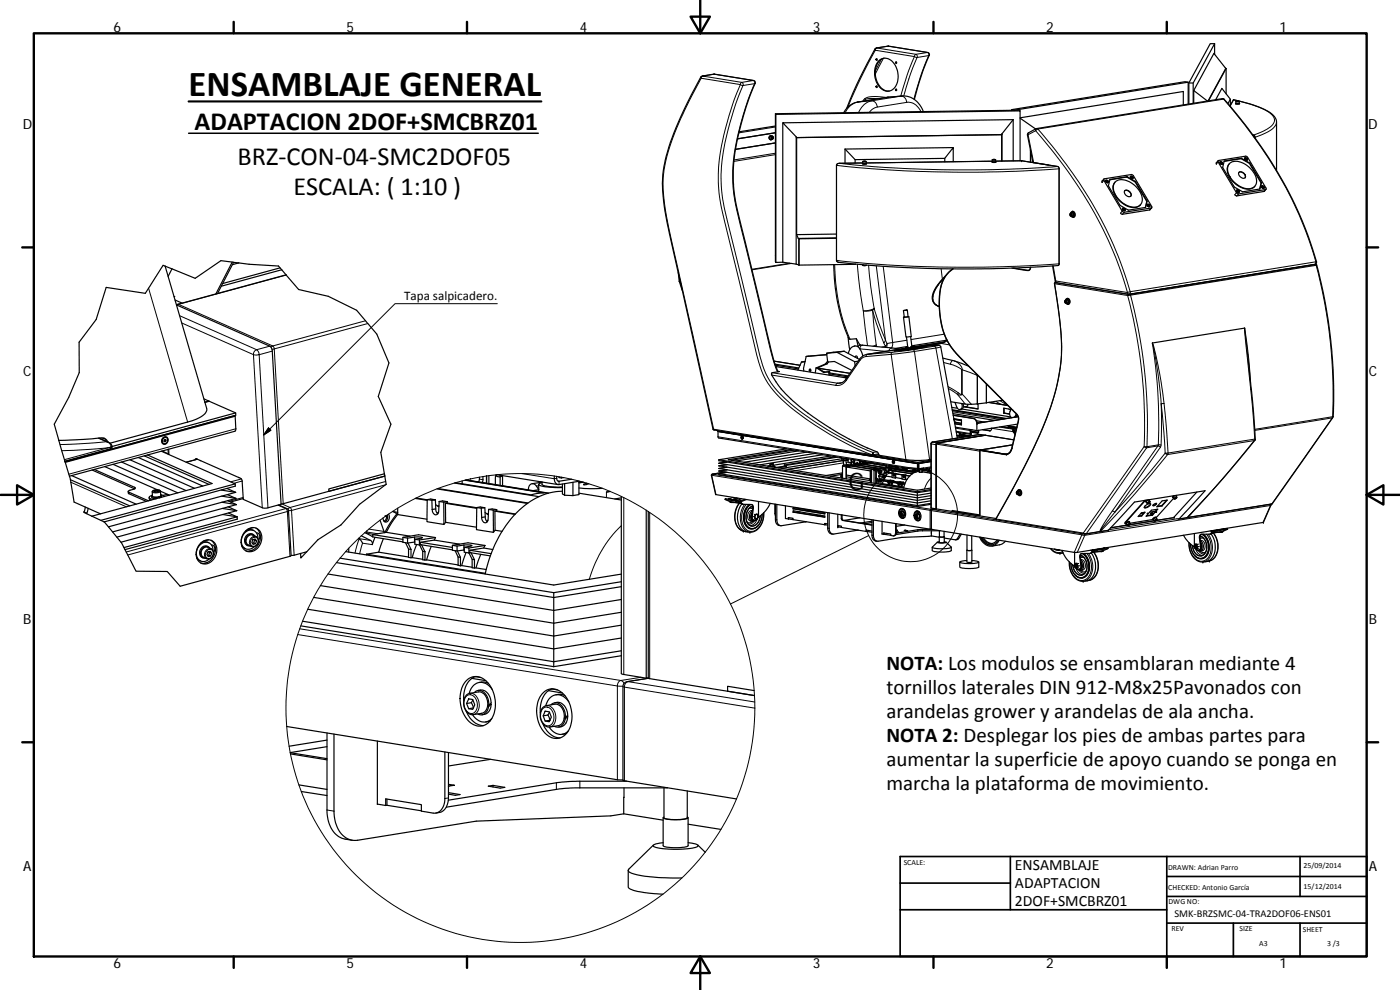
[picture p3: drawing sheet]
<svg xmlns="http://www.w3.org/2000/svg" width="420mm" height="297mm" viewBox="0 0 420 297" stroke-linecap="round" stroke-linejoin="round" font-family="sans-serif">
<defs><g id="words">
<text font-size="11" x="56.6" y="28.9">ENSAMBLAJE GENERAL</text>
<g font-size="7.9">
<text x="58.4" y="38.9">ADAPTACION 2DOF+SMCBRZ01</text>
<text x="71.3" y="49.4">BRZ‐CON‐04‐SMC2DOF05</text>
<text x="88" y="58.4">ESCALA: ( 1:10 )</text>
</g>
<text font-size="7.2" x="254.6" y="147.1">G</text>
<g font-size="6.3">
<text x="266" y="201.1">NOTA: Los modulos se ensamblaran mediante 4</text>
<text x="266" y="208.3">tornillos laterales DIN 912‐M8x25Pavonados con</text>
<text x="266" y="215.5">arandelas grower y arandelas de ala ancha.</text>
<text x="266" y="222.7">NOTA 2: Desplegar los pies de ambas partes para</text>
<text x="266" y="229.9">aumentar la superficie de apoyo cuando se ponga en</text>
<text x="266" y="237.1">marcha la plataforma de movimiento.</text>
</g>
<g font-size="4.7">
<text x="304.6" y="261.1">ENSAMBLAJE</text>
<text x="304.6" y="266.5">ADAPTACION</text>
<text x="304.6" y="271.9">2DOF+SMCBRZ01</text>
</g>
<g font-size="4.2">
<text x="34" y="9.6">6</text>
<text x="104" y="9.6">5</text>
<text x="174" y="9.6">4</text>
<text x="244" y="9.6">3</text>
<text x="314" y="9.6">2</text>
<text x="384" y="9.6">1</text>
<text x="6.8" y="38.7">D</text>
<text x="410.6" y="38.7">D</text>
<text x="7" y="112.9">C</text>
<text x="410.8" y="112.9">C</text>
<text x="7" y="187.1">B</text>
<text x="410.8" y="187.1">B</text>
<text x="7" y="261.3">A</text>
<text x="410.8" y="261.3">A</text>
<text x="34" y="290.4">6</text>
<text x="104" y="290.4">5</text>
<text x="174" y="290.4">4</text>
<text x="244" y="290.4">3</text>
<text x="314" y="290.4">2</text>
<text x="384" y="290.4">1</text>
</g>
<text font-size="3.9" x="121.3" y="90.1">Tapa salpicadero.</text>
<text font-size="3.1" x="352.5" y="275.2">SMK‐BRZSMC‐04‐TRA2DOF06‐ENS01</text>
<g font-size="2.4">
<text x="271.2" y="259.7">SCALE:</text>
<text x="350.6" y="260.9">DRAWN: Adrian Parro</text>
<text x="391.2" y="260.6">25/09/2014</text>
<text x="350.6" y="267">CHECKED: Antonio García</text>
<text x="391.2" y="266.6">15/12/2014</text>
<text x="350.7" y="271.4">DWG NO:</text>
<text x="351.6" y="279.3">REV</text>
<text x="372" y="279.4">SIZE</text>
<text x="391" y="279.6">SHEET</text>
<text x="377.9" y="283.8">A3</text>
<text x="398.3" y="283.8">3 /3</text>
</g>
</g></defs>
<g fill="none" stroke="#000" stroke-width=".36">
<path d="M263.1 17.7l.1 .3M263.7 18.2a3.1 3.1 0 0 1 5 1.4 5.9 5.9 0 0 1-.9 7.4 3.4 3.4 0 0 1-4.8-2.5 6 6 0 0 1 .7-6.3zM265.3 17.4a4.6 4.6 0 0 0-2.5 5.5 4.5 4.5 0 0 0 4.1 4.4M269 18.6l.1 .4M364.5 13.1h-1.3l-6.4 11.8v6.3M364.5 16.3v-3.2l-6.4 11.8v6.1M232.7 39.8l-11.4 1.9M232.7 37.8l-10.9 1.7M232.7 34.1l.1 .2M234.9 36.9v41.8M263.2 25.8v.4M269 26.8l.1 .4"/>
<path d="M274.4 29.8l1.5-5.1 3-8.1v-.6l-.5-.3-11.9-1.9-3.5 .6-.4 .3-4.5 8.6-4 9.2M277.1 33.5a6.5 6.5 0 0 0-6.3-4.7l-4.6 .4-8.8 1.4a6 6 0 0 0-4.2 3.2M303.6 32.9l.9 .1M304.1 35.9l-69.2 1 4.1 4.4 61.6-.9M304.1 35.9v12.4M304.1 35.9l-3.4 4.3M306.1 35.5l4.7 3.2M306.1 33.3l-.1-.2-73.3 1v44.4l.1 .2v-44.4l73.3-1v14.9M355.1 31.5v-4l-49 7.8M356.6 31.2v-6.5l-52.1 8.4M356.6 24.7l-.9-.2-52.1 8.4v.2M356.8 24.9h1.3"/>
<path d="M358.3 27.2v3.8M364.9 29.9l1.8-3.4 2.5 3.3-.7 1.3M367.9 20.5l.1 .1M367.9 20.5l-5.3 9.8M367.9 20.5l-3.6-4.5-6 11.2 4 3M368 20.6v7.6M368 20.6l-5.3 9.6M369.1 31.8l1.1-1.8a28.4 28.4 0 0 1 11.7 4.4l.8 .9 .4 1.3v14.5M369.2 29.8v1.8M370.8 31l.4 .3 .7-.1 .1-.2M370.9 31h1M370.9 31v-.6h.3h.7v.6"/>
<path d="M371.1 30.4h.6zM371.2 30.4v.1M371.5 30.4v.1M230.8 41.2l.1 .5M231.2 40.8a.6 .6 0 0 0-.4 .7 .6 .6 0 0 0 .7 .4M231.5 40.8a.52 .52 0 0 0-.6 .6 .52 .52 0 0 0 .8 .4M231.6 41l.4 .2-.1 .3h-.2zM231.8 41.3l-.1 .2M231.8 41h-.2l.2 .3M232 41.2l-.2 .1M232.7 42.9l-12 1.9M238.9 41v38.2"/>
<path d="M239 41.3h.1M239.1 41.3v29.1M253.6 44.7v4.3M253.6 44.7l3 3.2M256.6 47.9v1M256.6 47.9l26.9-.4 2.6-3.2v4.2M258.8 49l.1 .2 .5 .1 .6-.1v-.2M258.9 49h1M259 48.4h.9v.6l-.9 .1zM259.2 48.5l.5-.1zM259.2 48.4v.1M259.5 48.4v.1"/>
<path d="M283.5 47.5v1.1M286.1 44.3l-32.5 .4M297.7 48.5l.4 .2h.7l.1-.2M297.8 47.9h.9l.1 .6h-1zM298 47.9h.6zM298.1 47.9h.1M298.4 47.9h.1M298.8 48.4l-.3 .2-.7-.2-37.9 .5M300.6 40.4h.1M300.6 40.4v7.9M300.6 40.4l-61.5 .9M300.7 40.2v8.1"/>
<path d="M300.7 40.2l-.1 .2M306.6 48.2l-7.8 .1M306.6 48.2h.1M306.6 48.2l10.8 1.8 .4 .4 .1 28.8-.2 .4-16.7 .9-18.3 .1-17.8-.7-13.5-1.3-.4-.5v-28.7l.9-.4 7-.1M309.2 45v3.7M309.3 45.3v3.4M310 48.5v.3M310 48.7v.1M314.6 49.5l-4.6-.8-1.7-8.4 .4-.4 2.2-1.3 56.1-9a115.7 115.7 0 0 1 12.8 16.3 110.5 110.5 0 0 1 15.3 33l-.5 .4M331.3 53.7l-.6 .7 .1 .3M331.3 53.7l8.2-1.3 .4 .1 5.8 9.8-8.6 1.3-5.8-9.5zM331.8 54.1a.46 .46 0 0 1 .7 .1 .46 .46 0 0 1-.2 .6l-.4-.3z"/>
<path d="M331.9 54.2l-.1 .3M331.9 54.2a.34 .34 0 0 1 .5 .1 .34 .34 0 0 1-.1 .5zM332.1 54.5l.1 .1M332.2 54.4l-.1 .1M332.2 54.4l.1 .1M332.2 54.5v.1M332.3 54.5h-.2M332.3 54.5l-.1 .1M332.5 54.8h-.2M332.5 54.7v.1M334.6 54.7a3.8 3.8 0 0 1 4.8 .1 6 6 0 0 1 3.3 6 2.93 2.93 0 0 1-4.3 .9 6.5 6.5 0 0 1-4.2-6.1zM334.6 54.7a4 4 0 0 0 1 5.2 5.6 5.6 0 0 0 6 2.1l.7-.6"/>
<path d="M337.5 57.3a1.39 1.39 0 0 1 1.8 1.6M337.6 57.2a1.33 1.33 0 0 1 1.4 .3 1.33 1.33 0 0 1 .3 1.4 1.37 1.37 0 0 1-1.4-.3 1.37 1.37 0 0 1-.3-1.4zM338.2 53.1l-5.1 .9M338.2 53.1l2.5 1.5M338.3 53l-5.2 .8-.5 2 3.5 5.8 2.5 1.5 5.2-.9 .5-1.9M338.3 53l-.1 .1M338.3 53l2.5 1.5M339.2 53a.44 .44 0 0 1 .7 0 .44 .44 0 0 1-.1 .6l-.5-.2zM339.3 53.3h.1M339.4 53l.1 .5h.4M339.4 53.3h-.1M339.4 52.9a.34 .34 0 0 1 .5 .1 .34 .34 0 0 1-.2 .5l-.4-.4z"/>
<path d="M339.5 53.1l.1 .2M339.6 53.5v.1M339.6 53.1h.1M339.6 53.1h-.1M339.6 53.2l.1 .1M339.7 53.5l-.1 .1M339.7 53.1l-.1 .1M339.7 53.1l-.1 .2M340 53.5h-.1M340.8 54.5l-.1 .1 3.5 5.8M340.8 54.5l3.5 5.8M365.1 49.2h.1"/>
<path d="M365.5 48.3l8.3-1.4 .4 .1 5.8 9.8-8.3 1.4-.4-.1zM365.6 48.2l-.6 .7 .1 .3M366.1 48.5a.5 .5 0 0 1 .7 .2 .5 .5 0 0 1-.1 .6 .64 .64 0 0 1-.6-.8zM366.2 48.9l.1 .1M366.2 48.6l.1 .4 .5 .2M366.2 48.6a.37 .37 0 0 1 .5 .1 .37 .37 0 0 1 0 .5l-.4-.2zM366.2 48.6h.1M366.4 49.2l.1 .1M366.5 48.9l.1 .1M366.5 49.2v.1M366.6 48.8l-.2 .1M366.6 48.8v.2"/>
<path d="M366.6 48.8l-.2 .1 .2 .1M366.8 49.1v.1M368.9 49.2a3.8 3.8 0 0 1 4.8 .1 6 6 0 0 1 3.3 6 3.1 3.1 0 0 1-4.7 .7 6.1 6.1 0 0 1-3.8-6.2zM368.9 49.1a3.5 3.5 0 0 0 .4 4.5 6.4 6.4 0 0 0 6.3 3l1-.7M371.2 57a.45 .45 0 0 1 .7 .1 .45 .45 0 0 1-.2 .6l-.5-.4zM371.2 57.4h.1M371.3 57.3l-.1 .1M371.3 57l.1 .6h.5M371.6 57.2v.2M371.6 57.2l-.1 .2M371.6 57.6h.1M371.8 51.7a1.41 1.41 0 0 1 1.9 1.7"/>
<path d="M371.9 51.7a1.3 1.3 0 0 1 1.4 .3 1.3 1.3 0 0 1 .3 1.4 1.37 1.37 0 0 1-1.7-1.7zM372.5 47.6l-5.1 .8M372.5 47.6l2.5 1.4M372.6 47.5l-.1 .1M372.6 47.5l-5.2 .8-.5 1.9 3.5 5.9 2.5 1.5 5.2-.9 .5-1.9M372.6 47.5l2.5 1.4M373.6 47.3a.45 .45 0 0 1 .7 .2 .45 .45 0 0 1-.3 .6l-.4-.3zM373.6 47.7l.1 .1M373.7 47.4a.35 .35 0 0 1 .5 .1 .35 .35 0 0 1-.2 .5zM373.7 47.4v.5l.6 .1M373.9 48v.1M373.9 47.7l.1 .1"/>
<path d="M374 48h-.1M374 47.6l-.1 .1M374 47.6l-.1 .2M375.1 48.9l3.4 6M375.1 48.9l3.5 5.9M376.2 40.8l.2 .3M378.6 54.8l-.6 1.9M378.7 56.1v.1M378.7 55.9a.41 .41 0 0 0 .1 .4 .41 .41 0 0 0 .5 .1M378.9 56.4h.1M379 56.2h.1M379.1 56l-.2 .1"/>
<path d="M379.1 56l-.2 .2M380 56.8l-.7 .6-8.1 1.4-.6-.4M49.6 79.9l2 .8M49.6 79.9l12.4 42.6a2.76 2.76 0 0 1-2 2.8l-3.7 1.3-23.2 6.4M49.6 79.9l-.7-.3-5.3 8.4-11.7-1.8-3 9.7-5.2 6.8 .1 9.1-3.2 7.4-4.3 8.1 1.4 4.8M69.7 78.6l-4.9 9.6M70.1 78.7l1.5 .2M70.1 78.7l-3.8-.5-7.7 5.3-7-2.8M70.1 78.7l-4.8 9.4M71.6 78.9l3.2 .4 8.8 .5 .9 1.1M71.6 78.9l-1.9 .5M234.9 78.7h-2.1"/>
<path d="M234.9 78.7l4 .5M238.9 79.2l.9 .3M239.1 70.4l.5 1.1M239.6 71.5l.2 .1M239.8 71.6h.1M239.8 79.5h.1M239.8 71.6v7.9M250.2 79.4a58.2 58.2 0 0 0 4.4 21.8M251 71.5l-11.2 .1v7.9M251 71.4l-11.4 .1M251 70.2l-11.9 .2M256.7 79.2l-16.9 .3"/>
<path d="M258.9 79.4a.61 .61 0 0 0 1 .1M315.9 79.8l.8 4.5 .5 .5 21.7 3.5M321.3 64.2h.2v.5h-.2zM321.3 63.9a.62 .62 0 0 1 .8-.4 .62 .62 0 0 1 .4 .7 .62 .62 0 0 1-.1 .9 .62 .62 0 0 1-.9-.2M321.4 63.9a.53 .53 0 0 0-.3 .6 .53 .53 0 0 0 .4 .4M321.4 63.9h.3a.53 .53 0 0 1 .5 .4 .53 .53 0 0 1-.3 .5l-.4 .1M321.4 64.4l.1 .2M321.4 64.4h-.2M321.5 64.2l-.1 .2M321.5 64.6l-.2 .1M321.5 64.6h.1M321.5 63.9a.52 .52 0 0 1 .7 .4 .52 .52 0 0 1-.5 .6"/>
<path d="M321.7 63.8a.59 .59 0 0 1 .7 .5 .59 .59 0 0 1-.5 .6M321.8 63.4a.92 .92 0 0 1 .9 .8 .92 .92 0 0 1-.6 1M336.9 62.5a.45 .45 0 0 1 .7 .1 .45 .45 0 0 1-.2 .6l-.5-.4zM336.9 62.9l.1 .1M337 62.8l-.1 .1M337 62.6v.4l.6 .1M337 62.5a.35 .35 0 0 1 .5 .1 .35 .35 0 0 1-.2 .5zM337 62.5v.1M337.2 63.1v.1M337.2 62.9h.1M337.3 63.1l-.1 .1M337.3 62.8h-.1"/>
<path d="M337.3 62.8l-.1 .1M344.3 60.3l-.6 2M344.3 61.3a.5 .5 0 0 1 .6 .1 .5 .5 0 0 1 0 .7 .61 .61 0 0 1-.6-.8zM344.4 61.6v.1M344.4 61.4l.1 .4 .5 .1M344.4 61.4h.1M344.6 61.9l.1 .1M344.7 61.7h.1M344.7 62h-.1M344.8 61.6h-.2M344.8 61.6l-.2 .1M345 61.9h.1"/>
<path d="M345.7 62.3l-.7 .7-8.1 1.3-.6-.4M394.7 79.3h.3a142.3 142.3 0 0 1 5 46l-18.2 25.9-28 4.5M394.8 79.3l-56 9M51.6 80.7l-1.1 2.2M52.5 88.9l-.3 .1M52.5 90l2.2 1M84 80.4l-17.2 4.7M84.5 80.9l1.3 1.6M84.5 80.9l-18.1 5M85.8 82.5l-32.4 8.8-.4 .3 28 12.3 .4 .3 .3 1.1 2.7 46-4.2 1.1h-1.2l-6-2.6-.3-5.5-.3-.7-13.5-6-.3 .3M85.8 82.5l3.8 4.4 8.9 2 8.5 4.2 6.1 7.1 3.6 8.7-3.2 10 3.8 8.4-3 8.4 1.2 7.2M203.5 81.6l.4 2.9 .8 2.6"/>
<path d="M271.1 93.2l.3 2M271.2 93.2l1.1-.2zM272.3 93l.2 2M272.5 95l-1.1 .1M272.5 95h.3l-1.6 .2 .2-.1M272.8 95l.7 5.9-.8 .2h-.8l-.7-5.9M279.9 89.6l.1 .3M280 88.7v.5M280.1 90.3l.1 .4M280.2 87.9l-.1 .4M280.5 87.2l-.1 .4M280.8 91.4l.7 .4"/>
<path d="M280.8 86.6l-.8 2.2a2.66 2.66 0 0 0 1.9 3.2M281.2 86l-.2 .3M281.6 85.4l-.2 .3M281.7 91.9l.2 .1M282.6 84.1l-.4 .5M283.2 83.6l.3-.4-1.5 1.6-1.3 2.1M283.7 82.8l-2.5 3a4.3 4.3 0 0 0-.8 5.3l1.5 .9M285.9 80.7a9.9 9.9 0 0 0-4 8.6 22.4 22.4 0 0 0 3.9 15.3l2.8 3.2 15.5 15.5a2.99 2.99 0 0 1 1.2 4.1l-1.7 7.1M286.1 80.7a10.2 10.2 0 0 0-4.2 9 21.9 21.9 0 0 0 3.7 14.5l2.9 3.4 15.1 15.1a4.8 4.8 0 0 1 2.1 2.9l-1.2 5.5a11.3 11.3 0 0 1-1.6 4.9l-1.1 .4-7.7-1.3M309.2 80.2l-.2 .7-.5 .2-4.3-.7M309.3 80.2l-.2 .6a2.76 2.76 0 0 1-2.3 .1l-3.1-.5M317 84.8l-.5 .1a136.5 136.5 0 0 1 2 21.8 71.4 71.4 0 0 1-7.4 25.7l-3.9 8-8.3 15.2v.4l26.9 4.2 6.8-1 7.9-8.6 21.2-3.4-8 8.5"/>
<path d="M319.7 90.3h.3v.5l-.3-.1zM319.8 90a.73 .73 0 0 1 1-.3 .73 .73 0 0 1 .2 1.1 .55 .55 0 0 1-.4 .5 .55 .55 0 0 1-.7-.3M319.9 90.4l.1 .3M319.9 90.4l-.3 .1M319.9 90.3v.1M320 90.7h-.3M320 90.7h.1M320 90a.51 .51 0 0 1 .7 .4 .51 .51 0 0 1-.6 .6M320.2 89.9a.61 .61 0 0 1 .6 .5 .61 .61 0 0 1-.4 .6M320.2 89.6a.91 .91 0 0 1 .9 .7 .91 .91 0 0 1-.6 1M373.5 98.4l-27.6 4.5M373.5 98.4h.1"/>
<path d="M61.2 119.7l1.5 .6M232.3 108.4l7.8 1.2M232.6 109.3l7.1 1.1M232.7 109.6l6.9 1.1M232.9 110l21.2 3.4M233.4 111.4l.5 .1-2.2 .3-.2 .3 1.4 2.4a35.9 35.9 0 0 0 9.5 9.4 94.8 94.8 0 0 0 21.1 11.9l.3 .8 8.1 1.3a26.6 26.6 0 0 0 7.5 0M233.5 111.5l-1.2-3.2-.9-3.4-6.3-26.5a221.4 221.4 0 0 1-4.6-19.6 50.9 50.9 0 0 1 2.3-22.9 74.7 74.7 0 0 1 3.9-11.1l-.2-.5-.3-.1-11.8-2-3.8 .7a91.8 91.8 0 0 0-11.3 27 47.1 47.1 0 0 0 1.2 18.5l13.5 60.4 47.9 7.9M240.5 108.6l1.1-.1zM240.5 108.6l-1.1 2.4M241.9 107l-.8 3.6 .1 .7M241.9 107l6.2-.6zM242.9 110.8a.26 .26 0 0 1 .4 .1 .26 .26 0 0 1 0 .3 .26 .26 0 0 1-.4 0z"/>
<path d="M243.1 110.7l-.1 .4 .2 .3M243.3 110.9v.2M244.9 110.4l-.2 1.5M245.1 110.4l2 1.3 1.6-.1M245.3 110.4l2.1 1.3 1.6-.2M245.5 110.3l9.6 1.7M245.5 110.3l-.6 .1M247.5 111.7h-.4M247.7 109.2l-2.8 1.2M248.3 109.1l-.6 .1M248.3 109.1l-2.8 1.2M248.4 108.4l-.7 .8"/>
<path d="M248.7 108.6l-.4 .5M248.7 111.6l.1 .9M249 111.5l-.3 .1M249 111.5l.1 1.1M249 111.9l5.6 .9M249 112.2l5.3 .9M251.2 105.7l-3.1 .3M251.2 105.7l5.3 2.8M253.3 105.4l-5.2 .6 .3 2.6 2-.1 5.3 2.6M253.3 105.4l4.6 2.4M253.3 105.4l-2.1 .3M254.3 113.2l-1.1 .1"/>
<path d="M254.6 101.2l.4 3.7M254.6 101.2l.4 .6 2-.2M256.5 108.5l.1 1.2M256.6 103.8h-.2M256.6 107.2a.4 .4 0 0 1 .6-.3 .4 .4 0 0 1 .1 .6M257 101.6l1.1 1.9M257 101.6l.5 2.1M257.2 103.8l.2 .1M257.4 103.9a2.19 2.19 0 0 0-2.8 2.2M257.4 103.9l.9 1.2 .6 1.7M257.6 108.4l-1.1 .1M257.9 103.5l12.1 1.3"/>
<path d="M271.9 104.4l-11.8 1.9a3.3 3.3 0 0 0-2.1 1.5l-4.1 5.9a2.61 2.61 0 0 1-1.8 1.3M271.9 104.4h.1M272 104.2l.3-.1zM272 101.1l.5 3.3M272.2 104.9l-1.8 .3M272.3 104.1l-.4 .2 .2 .1M272.3 104.1v.3M272.3 104.1h.1M272.4 103.9l-3.7 .6M272.5 104.4h-.4M272.5 104.7v.1M273.3 101l.4 3"/>
<path d="M273.4 104.3l-.9 .1M273.7 104.5v.1M273.8 104.7v.1M273.8 104.5l-1.6 .5M273.9 104l-.1 .3-1.9 .2 .2-.1M274 104.5l-1.5 .5M274.2 104.1v.1M274.2 104.2h.1M274.2 104l.1 .2M274.2 104v.1M274.2 104.2l-.8 .1M274.3 104.2v.2l-1.2 .2a.86 .86 0 0 1-1.2-.2"/>
<path d="M274.3 104.4l3.7-.3-5.9 .9-3.8 .3 3.6-.6M274.5 103.9v.1M274.5 103.9l-.6 .1h.3M274.5 103.9l-1 .1M274.5 103.9v.3M274.5 104.2h-.2M274.5 104.1v.1M274.5 104v.1M274.5 104.2l6.7-.6h.6l.5 .3 5 27.5M275.9 104.5l-2.1 .3M282.9 107.4l4.6 1.2 3.1 1.3M283.2 102.7l-8.7 1.4"/>
<path d="M283.3 102.6l-8.8 1.4M283.9 102.1l-1.3 .9-5.8 .9M284.2 102.1l-10.5 1.7M374.4 106.4l1.7 16 .6 9.5M17.7 132.1l1.8 6.3M17.7 132.1l7.2-.3 5.5-.4a2 2 0 0 1 2 1.2M19.5 138.4v.2M19.5 138.6l50.8-13.8 .3 .1 .2 4-.3 .5-49.7 13.5zM29.7 131.4l2.9 1.3a1.4 1.4 0 0 1 1 1.5M31.1 131.4l.8 1M31.3 131.6l-.8 .1M31.4 140l15.8 7"/>
<path d="M33.3 134.2h.1M33.3 134.2l-.9 .2M33.3 134.2h.3M33.6 134.2l-.5 .5-13.6 3.7M33.9 139.3l19.4 8.6M36.5 138.6l19.3 8.6M39 137.9l19.3 8.6M41.5 137.3l19.4 8.5M43.3 136.8l19.4 8.5M44.2 136.5l19.5 8.6-36.1 9.8M47 131.1h.1M47.7 130.9h.1"/>
<path d="M48.4 135.4l22.2 9.8M48.8 131.5a.98 .98 0 0 1 1.5-.1 .98 .98 0 0 1-.1 1.5 .98 .98 0 0 1-1.6 .1 .98 .98 0 0 1 .2-1.5zM49 131.5l-.3 .8M49 131.6a.86 .86 0 0 1 1.4 .1 .86 .86 0 0 1-.5 1.3 .84 .84 0 0 1-1.2-.3 .84 .84 0 0 1 .3-1.1zM49.3 132.4h.1M49.3 132.4l.2 .1M49.5 131.8l-.2 .6M49.5 131.8v.4l.3 .1M49.5 131.8l.3 .2v.3M49.5 132.2l-.2 .2 .2 .1M49.8 132.3l-.3 .2M49.9 131.3a1.02 1.02 0 0 0-1.2 .5 1.02 1.02 0 0 0 .4 1.3"/>
<path d="M49.9 131.3h.1M50.4 134.8l.1 1.5M55.7 128.7l-.1 .1M59 137.7v.1M59.2 137.8l-3.3 .9M60.1 138.2h.2M61.5 120.8l1.3-.4 7.9 3.5v.7l-51.2 13.9M62.7 120.3l-1.2 .3M62.7 120.3v.1M70.6 124.9l-51 13.8M70.7 123.9l-37.1 10.1M215.4 129.2v.2l4.7 .8v-.2"/>
<path d="M215.5 129.5v1.6l.2 .3 59.9 9.6M215.7 137.9v.3l59.6 9.6 4.1-.6M215.7 137.9l59.6 9.7M215.7 139l59.6 9.6 4.1-.6M215.7 139.8l59.6 9.6 4.1-.7M218.1 138.6l-2.4 .4M218.1 139.4l-2.4 .4M218.2 138.6l-2.5 .4M218.2 139.4l-2.5 .4M220.2 130v.2M220.2 130.1l-.1 .1M222.5 130.9a.38 .38 0 0 1 .5 .4 .38 .38 0 0 1-.5 .3z"/>
<path d="M222.5 131a.34 .34 0 0 1 .5 .1 .34 .34 0 0 1-.2 .4 .34 .34 0 0 1-.4-.2zM222.6 131.3l.2 .1M222.6 131.2l.1 .1M222.6 131.2l.2 .2M222.6 131.2v.1M222.6 130.9h.1M222.6 130.9a.42 .42 0 0 1 .4 .4 .42 .42 0 0 1-.2 .4M222.7 131.7h.1M222.9 131l.1 .2M222.9 131.1h.1M223 131.4h.1M223 131.3h.1"/>
<path d="M223 131.3v.2M224.9 130.9l.1 .1M224.9 130.9h.1M231 139.7l.2 .3M231 139.8l-.5 .1 .2-.1M231 139.8l-.3 .1M231.1 139.2h1v.5l-1 .1zM231.1 139.7v.1M231.1 139.8l.1 .2M231.1 139.8h.1M231.2 139.8l.1 .2M231.2 140h.1"/>
<path d="M231.3 140l.8-.1 .1-.2 .3 .2-.9 .2M231.3 139.1l.5 .1zM231.5 139.1v.1M231.8 139.1v.1M232.1 139.7l-.9 .1M232.5 139.9l-.2 .2M236 139.7l-.1 .3-2.3 .4M236 134.7l-20.3 3.2M237.4 134.9l-18.8 3 56.7 9.2 4.1-.7M238.3 135l-18.8 3.1M239.7 135.3l-18.8 3M242.1 135.7l-18.8 3"/>
<path d="M244.5 136.1l-18.9 3M246.9 136.4l-18.9 3.1M249.3 136.8l-17.2 2.8M250.8 137.1l-15.3 2.4-.2 .1 .7 .1-3.1 .6M251.3 137.2l-15.6 2.5M252.5 137.3a.84 .84 0 0 0 1.4 .3M252.6 137.6l-17.9 2.9M252.7 137.7v.4l.5 .1M252.7 137.7h.1M252.9 138.2l-16.4 2.6M253 137.7l.2 .1M253.1 138.2l.1 1.4"/>
<path d="M253.2 137.8v.4M253.5 137.7l-.3 .1M253.8 138.1l.3 1.3M253.9 137.6l.1 .4M253.9 137.6h-.3M254 138l-.8 .2M254 138l-1.1 .2M254.1 137.6l-.1 .4M254.2 139.9l.1 .1M254.4 139.8l.1 .2M254.5 138.2h.1M254.5 138v.2"/>
<path d="M254.5 137.9l-.5 .1M254.5 137.9v.1M254.6 137.7a.66 .66 0 0 0 .2 1l.6 .1M255.3 139.5h.1M255.4 139.6l-1.3 .2-.2 .2v3.6M255.4 139.6l-1.4 .5M255.4 139.2l-2.5 .5-.1 3.7M255.5 137.8l-.1 1.6-.2 .1 .2 .1M255.6 137.8l-.2 1.8 2.5-.4M255.9 139.8l5.9 .9M255.9 139.8v.1M255.9 139.8l1.3-.2 6 .9"/>
<path d="M255.9 138.6l.3 .1M255.9 138.6l.4 .7 .3 .1M256.1 137.9l-.2 .7M256.2 138.7l.4 .7M256.4 138l-.2 .7M256.7 138a.72 .72 0 0 0 .1 1.1l1.4 .2M257.2 138.7h.1M257.3 139.1l-.7 .3M257.6 139.5l5.9 1M257.6 139.5l-.1 .1M257.6 139.5l1.3-.2 6 1M258 138.2a.5 .5 0 0 0-.2 .8 .5 .5 0 0 0 .8 0"/>
<path d="M258.2 138.2a.42 .42 0 0 0-.3 .6 .42 .42 0 0 0 .7 .2M258.6 138.3l.1 .2zM258.9 138.4v.1M259.1 138.4l-.1 .1M259.1 138.6l-.8-.1-.1 .4 .8 .2h-.5M259.3 139.2v.1M259.3 139.2l5.9 1M259.3 139.2l1.6-.2 5 .8M259.4 139l-.1 .2M259.4 139v.2M259.6 139h-.5M259.7 138.9l.2 .1"/>
<path d="M259.8 138.5l-.2 .5M259.8 138.8h.1M259.8 139v.1M259.9 138.8v.2M259.9 139l1.3-.3 .1 .3M260.2 138.9v.2M260.8 138.7l-.9 .1M261.4 138.8v.2M261.4 136.4l.7 .1M261.6 138.8v.3M262.3 136.6l13.1 2.1M262.4 139.2h.1"/>
<path d="M263.3 137.1h.1M263.3 139.1v.2l-1-.1M263.5 137.1v.1M263.7 136.4l-1.7 .3M263.9 139.2v.2l1 .2M265.9 139.5l.2 .6M266.1 139.5v.6M266.2 137.5l-.3 .1M266.3 137.6h.2M266.6 139.6v.5M266.6 137.6v.1M266.9 139.7v.4h-.3"/>
<path d="M267 137.7h-.1M267.1 137.7h.1M267.3 139.7v.1M267.6 137.8l.6 .1M267.8 139.8l-.9 .1M268 138.7h.2M268 138.5l.1 .2M268 138.5l.2 .2M268 138.5v.2M268.1 138.2a.42 .42 0 0 1 .3 .4 .42 .42 0 0 1-.2 .4M268.1 138.2h-.1M268.3 138.3l.1 .2"/>
<path d="M268.3 138.4h.1M268.4 138.7h.1M268.4 138.5h.1M268.4 138.6v.2M268.5 139.9l-6 1-.2 .3M269 140l-3.4 .5M275.3 139.1l-59.8-9.6 60 9.6M275.3 139.1l.3 1.7 1.1-.1v.2l-1.2 .1zM275.5 139.7h.1M275.5 140h.1M275.6 139.1l.2 1.6zM278.1 138.6v.1"/>
<path d="M278.3 138.6h.1M278.7 138l.7 .1-.6-.1M279.4 138.1l-4 .6v.3l4-.6-3.8 .7M279.4 138.5l-3.6 .6M285.3 120.5l5 .8 3-.1M285.6 122.2l1.7 .3M285.8 122.9l16.2 2.6M285.8 123.1l15.6 2.5M286 124.1l12.5 2M286.1 124.6l6.2 .9a1.6 1.6 0 0 1 1 1.5M286.1 124.6l6 1a1.6 1.6 0 0 1 1.1 1.6v2M286.2 125.6l2.4 .4v1.5l-2.1-.4"/>
<path d="M286.3 125.7l2.3 .4M286.3 125.7l.1 .5 .4 .5 1.8 .3M286.5 126.6l2.1 .5M286.5 127.1l2.1 .3M286.6 120.8l.5 1.4a.86 .86 0 0 0 1.1 .6 .86 .86 0 0 0 .6-1.1l-.2-.6M286.7 128.2l6.5 1M287 129.6l4.3 .7M287.2 130.6l.7 .1M287.2 130.7h.4M287.9 129.8v.9M288 130v.1M288 129.8v.7l1.1-.2-1-.1"/>
<path d="M288.1 130v.2M288.1 130.2l-.1 .1M288.1 130.2l.2 .1-.3 .1M288.3 130.7l.1 .2 .7 .1 .7-.1 .1-.2M288.3 130.7h1.6zM288.7 122.7l14.6 2.4M288.8 130.7h.7zM289 121.2a1.12 1.12 0 0 1-.9 1.7M289.1 130v.3M289.1 130.5l2 .3M289.3 130.5l2 .3M289.3 130.5l-1.4 .2"/>
<path d="M289.3 130v.5M289.6 122l3.9 .7M290.5 121.3l-.3 .6-1.1 .2M291.3 128.9l-.1 1.3 .1 .1M291.3 129.7l2 .3v-.2M291.3 130.1h.2l-.2 .2M291.5 130.1h-.2M291.8 129l-.5 .1v1M293.1 126.3l2.3 .3M293.3 121.2h.2v1.5l-4.1-.6M293.3 126.9h.4M293.3 127v.2z"/>
<path d="M293.3 127l12.3-2-12.3 2M293.5 129.1v.7l-2.2-.3M293.7 129.1v.8l-.4 .1M294.1 135l7.5 1.3M294.1 135v19.5l-8.4-1.3v.3l13.2 2.1M294.1 135.4v19.4l-13.1-2.1M294.1 135l7.6 1.3M295.1 128.9l2.1 .3M295.5 130.6l-1.6-.2-14.1 2.3-.3 .2-.1 19.5 1.5 .3M295.5 130.6l-14.3 2.3-.3 .2 .1 19.6M296.7 120.8l5.8 .9M296.8 120.7l5.6 .9"/>
<path d="M297.5 128.5a.53 .53 0 0 1-.5 .8l-2.1-.4M300.6 128l2 .3M300.9 120.1l-7.6 1.1M301.2 124l1.8 .2M301.4 122.5l-.2 1.5M301.4 128.1l1 .2M302.3 127.7l2.8 .5M302.6 127.8v.5M302.8 127.8v.3l.9-.1M303 127.9h-.2M303.1 127.9l-.3 .1M303.2 128.3v.2l.8 .1 .8-.1v-.2"/>
<path d="M303.2 128.3h1.6zM303.4 122.8l-2.2-.3v1.5M303.5 122.7l-.4 .8a1.67 1.67 0 0 0 .5 1.8M303.6 134.5a1.88 1.88 0 0 1-2 1.8M303.6 134.5a2.03 2.03 0 0 1-1.7 1.8h-.3M303.6 128.3h.7zM303.9 133.5l-9.8 1.5M304 128.1l1.1 .2M304.1 128l-1.5 .3M304.1 129.5l.5 .9M304.1 128.8l.2 .7M304.1 128.8v.7"/>
<path d="M304.2 129.5h.1M304.2 129.5h-.1M304.2 132l-8.5-1.4-14.7 2.4v19.7M304.3 129.5l.4 .6M304.5 129v.7M304.6 129v1M305 128.9l-.9 .2M305 124.2l-.5 1M305 128.6l-.9 .2M305.2 124.4l-.3 .7M305.4 127.3l-12.2 1.9M305.4 124.6l-.3 .1"/>
<path d="M376.6 131.7l.1 .3M376.7 132l-.3 .2M376.7 131.9a332.3 332.3 0 0 1-19.9 22.9M376.7 131.9v.1M20.8 142.9l.3 1M21.1 143.9l17.8 7.9M21.1 143.9l1.1 6.7 8 3.6M21.5 142.7l19.4 8.6M25.6 152.1l-.5 1.6 2.5 1.2M26.4 152.5l-.4 1.6M27.6 154.9l3.7 1.7M27.6 141l12.8 5.7"/>
<path d="M28.3 140.8l12.1 5.4 .2 .2-.2 .3-1.5 .4-.4 .5 6.1 2.7M31.3 156.6l2.5 3a17.5 17.5 0 0 1 3.7 5.3M38.5 147.5l.1 .6 5.3 2.3M44.8 149.3l.1 .5 .4 .3M45.5 148.8a.93 .93 0 0 0 1.4 .8M45.7 148.6a.65 .65 0 0 0-.7 .2 .65 .65 0 0 0-.1 .7l1.2 .4M45.7 148.6l-.1 .1a.53 .53 0 0 0 .2 .5 .53 .53 0 0 0 .6 0l1.3-.1M45.8 147.3l.9-.3 1.2 .1 .3 .2v1.5l-1.1 .4-1.2-.2zM46.2 147.4l1-.3 .4 .2-1 .3zM46.5 147.2v.4M47.2 147.1l.1 .4M47.6 149.1h.1"/>
<path d="M47.7 149.1l.2 .3M47.8 149l.1 .1M47.9 149.3v.1M47.9 149.1l.1 .2M48.2 147.4l2.6 1.2M48.2 148.4l.3 .3-.6 .4M48.3 148.5l.7 .2 .3 .3M48.5 148.7l-.1 .5M50.2 148.3l-1.3 .4M66.4 147l4.3 .7M66.5 148.9l4.3 .6M66.6 150.7l4.4 .7"/>
<path d="M66.7 152.5l4.3 .7M66.8 154.4l4.4 .7M68.1 146.6l2.6 1.1M68.2 148.4l2.6 1.1M68.3 150.2l2.7 1.2M68.4 152.1l2.6 1.1M68.5 153.9l2.7 1.2M70.6 145.2v.7l-39.3 10.7M70.6 145.2l-40.3 10.9M70.7 147.7l-38.2 10.4M70.8 149.5l-37 10.1M71 151.4l-35.9 9.8"/>
<path d="M71 153.2l-34.7 9.5M71.2 155.1l-34 9.2M71.2 155.1v.7l-33.7 9.1M71.6 143.2l.2 .1M73 149.6l-3.8 1M73.3 159.7a2.85 2.85 0 0 1 3.6-1.2 2.85 2.85 0 0 1 1.6 3.5 3.6 3.6 0 0 1-4.9 3.2 3.9 3.9 0 0 1-.3-5.5zM76.1 158.3l-1.6 .4M76.1 159.2a2.3 2.3 0 0 0-2.4 .1M76.8 158.4a3.9 3.9 0 0 1 1 4.5 3.9 3.9 0 0 1-4 2.3M77 159.9a1.22 1.22 0 0 1 1 .9 1.22 1.22 0 0 1-.4 1.3M83.6 151.5l2.7 1.2 .3 .5 .8 13.5-.4 .2-32.9 9-3.9-4.4-9.4-.1-3.3-6.5M98.7 146.7l16.6-4.5 .2 .7-16.8 4.5z"/>
<path d="M109.5 159.8l2.4 1.2M110 160h-.1M110 159.3l.1 .3M114.1 156.1l1.2 3.7M115.5 142.9l.4 2.4-8 6-5.6 6.2-6.9 4.4-3.4 3.7M115.5 142.9l-31.1 8.3M115.9 154.8h-.3l.1 .1M116 154.7a1.45 1.45 0 0 1-.8 1.7M116.2 154.5a1.59 1.59 0 0 1-.8 2M116.6 154.3a1.48 1.48 0 0 1-1 2.3l-.5-.4-.2-.8M117.8 153.5l1.1 .5 .4-.1-2.3 3.2-1.5 2.7M119.3 154.4l-1.8 2.5-1.6 2.8"/>
<path d="M119.3 152.5v1.9l8.8 1.4M124.6 149.5l3.6 .6M124.9 149.4l3.3 .6M128.2 149.9l1.4 .2M128.2 149.9l1.1-.2 1.4 .3-1.1 .1M128.2 149.9l-.1 6.6 5.1 .9v-6.7M129.6 150.1l.1 2.8M130.7 150l.1 3.2 .6 .9M130.7 151.4l1 .6M130.8 152.7l-1.1 .2M131.1 146.7l27.2 4.3M131.4 146.6l27.1 4.3"/>
<path d="M131.6 153.6l-.4 .4M131.7 151.7l-.4 .1M131.8 150.5l1.4 .2M131.8 150.5l-.1 2.8a.95 .95 0 0 1-.9 1.2 .95 .95 0 0 1-1-1.1l-.1-.5M131.8 150.5l1-.2 1.4 .2M133.7 151l9.4 1.5M133.7 151v5.7M133.7 156.7l-.5 .7M133.7 156.7l9.3 1.5M134.2 150.9l-.5 .1M134.2 150.9l8.9 1.4M134.2 150.5l-1 .2"/>
<path d="M134.2 150.5v.4M136.3 144.9l25.4 4.1M136.7 144.8l22.7 3.7 3.7-.6M138.7 144.3v.9M139.5 144.1l24.9 3.9M139.9 144l24.7 4M141.2 143.7h.1M143.1 152.3l1.3 .2M143.1 152.3l1-.2 1.4 .2-1.1 .2M143.1 152.3l-.1 6.6 5.1 .8-.1-6.6M143.9 143.2l-.3 1.4M144.4 152.5l.2 2.8"/>
<path d="M144.9 143v1.2l-.2 .6M145.5 152.3l.2 3.3 .6 .9M145.6 153.8l1 .6M145.6 155.1l-1 .2M146 142.8h.1M146 142.8v2.1M146.5 156l-.4 .4M146.6 154.1l-.4 .1M146.6 152.8l1.4 .3M146.6 152.8l-.1 2.9a.95 .95 0 0 1-.9 1.2 .95 .95 0 0 1-1-1.1v-.5M146.6 152.8l1.1-.1 1.4 .2M146.7 142.7v2.4"/>
<path d="M148.5 153.4l.1 5.7M148.5 153.4l6 .9M148.9 142.5l-.2 2.9M148.9 142.5l.2 .4 1 .2M149 153.3l5.7 .9M149 153.3l-.5 .1M149.1 152.9v.4M149.1 152.9l-1.1 .2M149.1 142.4l18.4 3M150.1 142.6v3M150.7 159.4l-2.1-.3-.5 .6M150.8 142.7v3"/>
<path d="M158.6 147a1.33 1.33 0 0 1 .7-1.7 1.33 1.33 0 0 1 1.7 .6l.7 1-1.7 .3M159.7 145.1l3-.5v.7a9.3 9.3 0 0 0 5.6 .8h.5M161.7 145.3v2.2M162.3 144.5l-.1 .2M162.7 144.8l-1 .4a2.07 2.07 0 0 0 2.1 .9l5 .2M166.4 142.8a1.98 1.98 0 0 0 1.1 2.6l5.9-.9v-.2M167.1 142.9v1l.5 .5 4-.6M167.8 143v.3l.7 .1M168.5 143.2v.2M168.8 147.4a21.2 21.2 0 0 0-16.3 9.3 38.1 38.1 0 0 0-6.9 15.5M168.8 145.2v3l.6 .4M169.2 143.3l-.7 .1"/>
<path d="M169.4 148.6l2.5 .1M169.4 145.1v3.5M171.9 144.7v4M173.7 144.3v4.1l-1.8 .3M173.7 144.5l1.2 .2M173.7 148l12.8 2M173.7 146.4l3.2 .2 3.8-.1M173.7 144.7l.6 .1M175.1 144.7l-1.4 .2M176.1 145l-1 .4 1.6-.3M183 147.4l-1 .2 1.1-.1M186.5 148.9v53.2l7.4 1.4"/>
<path d="M186.5 149.4l-2 .3M193.9 153.1v50.4l.7-.1M194.6 153.5v50M215.7 142.1v.3l59.6 9.6M215.7 142.1l59.6 9.6 4.1-.7M215.7 140.6l59.6 9.5 4.1-.6M215.7 141.3l59.6 9.6 4.1-.6M217.6 149.9l.1-.3 3.1 .5M217.6 149.9l1.5 .6 3.1 .5M217.6 149.9l3.1 .4M217.6 141.6l-3.8 .7-.3 .2 1.3 5.9 64.7 10.4M218.1 140.2l-2.4 .4"/>
<path d="M218.1 140.9l-2.4 .4M218.1 141.7l-2.4 .4M218.2 140.2l-2.5 .4M218.2 140.9l-2.5 .4M218.2 141.7l-2.5 .4M218.7 149.8h.1M218.7 149.8l3.6 .5M218.8 149.8h.1M219 150.5l.6 .3M219.1 150.6h.2M219.2 150.5l.2 .2 1.3 .1M219.9 149.2l-1.2 .6"/>
<path d="M220.7 150.3l1.5 .7M220.8 150.1l1.5 .7M220.8 150.1l-.1 .2M221 149.4l-.9 .4 1.5 .2 .9-.4M221.5 149.5l-1 .4M221.6 150.5h.5M221.9 151a5.9 5.9 0 0 0 .3 7.9l1.7 .7M222.1 150.5l.5 .7M222.1 150.5l.2 .1M222.3 150.3v.3M222.3 150.3h-.2v.2M222.3 150.6l.4 .6"/>
<path d="M222.4 151h-.2M222.6 151.2l.4 .1M222.6 151.2h.1M222.6 151.2a5.9 5.9 0 0 0 .5 8.1l2 .4a5 5 0 0 0 4.1-5.9M222.7 151.2l2.8 .2 .4 .2 .2 .8-.3 3.2a.83 .83 0 0 0 .7 .5 .83 .83 0 0 0 .8-.4l.3-.5M223.6 149.8l-1.3 .5M224 149.9l-1.7 .7v-.3M224.9 151.4a4.7 4.7 0 0 0-.3 7.1 2.33 2.33 0 0 0 2.9-.7M225.1 151.4a4.6 4.6 0 0 0-.4 7 2.81 2.81 0 0 0 3.8-2.4l.2-1.7M225.2 156.3l.6 .1M225.5 151.4l.4 .3v.4l-.3 3.2 .2 .6 .4 .2M225.7 154.1a1.24 1.24 0 0 0-.3 1.4 1.24 1.24 0 0 0 1.3 .7l.3-.3"/>
<path d="M225.8 153.2h.1M225.8 153.8a1.46 1.46 0 0 0 .4 2.5M225.8 153.3a1.72 1.72 0 0 0-.9 1.6 1.72 1.72 0 0 0 1 1.5l.5-.1M225.9 151.9a3.4 3.4 0 0 0-.7 5.8l.3 .1M226.1 155l.4 .1M226.4 154.3l.3 .1M226.4 155.6l.3 .1M226.5 155.1l.2 .6M226.6 154.7a.61 .61 0 0 0 .4 .9M226.6 154.7l-.1 .4M226.7 154.4l-.1 .3M226.9 154.2l.4 .1"/>
<path d="M227 154.3l-.4 .4M227 154.3l.4 .3M227 155.6l-.3 .1M227 154.3l-.3 .1M227.3 154.3h-.3M227.3 154.3l.1 .3M227.4 154.6v.6M227.4 155.2l-.4 .4M227.6 150.5v4.7M231.1 151l-1.2 2.1-2.3 2.1M232.4 140.1l.2 .1M232.5 151.3l.2 3.4"/>
<path d="M232.7 151.3v4.6a1.58 1.58 0 0 0 1.5 1.8M233.1 151.4v4.6a1.54 1.54 0 0 0 1.4 1.7l7.5-1.2M235.7 155.6l.9 .1M235.7 155.6h.1M235.7 151.8v3.8M236.6 155.7v-.4l1.4 .2v.4M236.7 155.3v.4M236.7 155.7l1.3 .2M236.7 155.7h-.1M238 152.3l9.5 1.5v.4l-9.5-1.5zM238 153.2l9.5 1.6v.4l-9.5-1.5zM238 155.9l9.5 1.5"/>
<path d="M238.2 152.6l9.3 1.5M238.2 152.6l-.2 .1M238.2 152.3v.3M238.2 153.3v.3M238.2 153.6l9.3 1.5M238.2 153.6l-.2 .1M240.1 153.6l-1 .2M243.2 153.1l-1 .1M245.1 154.4l-1.1 .2M246.3 154.6l-1 .1M247.5 154l-.4 .1M247.5 157.4h.1"/>
<path d="M247.6 157.4l.8 .2M247.6 157.1v.3M248.4 153.8v4.6a1.61 1.61 0 0 0 1.5 1.8M248.4 157.2l-.9-.1v.3M248.8 153.9v4.6a1.44 1.44 0 0 0 1.4 1.7l7.5-1.1M251.4 157.7l1.1 .2v.4M251.4 154.3l.1 3.8M251.5 157.7v.4M251.5 158.1l1 .1M252.5 142.8l.2-.1 .1 .4-.3-.1zM252.5 158.3l7.4 1.1M252.5 154.5v1.1l.3 .5 8.9 1.5"/>
<path d="M252.6 142.3l-3.4 .6M252.6 142.3h.2M252.6 142.3v.2M252.6 143.3v.1M252.7 142.8v.2M252.7 143l.1 .1M252.7 142.8h-.2M252.7 143h-.2M252.7 142.7v.1M252.7 154.5v1.2l.3 .4 8.7 1.4M252.8 141.9l-4.8 .8M252.8 142.5l-.4 .3 .1 .5h.3"/>
<path d="M252.8 142.2l-.2 .1M254 142.5l6.9 1.2v.5l-6.9-1.2M254 140.1l7.2 1.2M254 140.1l1.5-.3 6.1 1M254 140.1v3.6M258.1 155.4l-4.8 .7M260 159.1v.3l1.7 .3M260 159.4h-.1M261.2 141.3v3.5M261.6 141.2l-.4 .1M261.6 141.2l-.4 .1 .4 .1M261.6 140.8l.7 .1"/>
<path d="M261.7 156v4.6a1.58 1.58 0 0 0 1.5 1.8M261.7 156.4l-3.5 .5M261.7 156.8l-2.3 .3M261.7 159.3l-1.8-.3v.4M262.1 156v4.7a1.5 1.5 0 0 0 1.4 1.7l7.1-1.2 8.9-.4M262.3 140.9v4.1M262.5 140.9h-.2M262.8 145.1v-1.4l.4 .2-.2 .2v1M262.9 140.6l-1.3 .2v4.1M263 140.6h.1M263 140.6l-.5-.1-.4 .2M263.1 143.9l.8 .7"/>
<path d="M263.5 141.2l.1 .6 .4 .4M264 142.2v.1M264 142.3l-.3 .6 .4 1M264 141.3l.1-.2a.28 .28 0 0 1 .3 .4 .28 .28 0 0 1-.4 .1v-.3M264 141.2v.3M264.1 144h-.1M264.1 145.2l7.1 1.2M264.1 145.2v.1M264.4 144.2h.1M264.4 144.2l-1.5-.8-.1 .3 1.6 .7v.3l.2-.5M264.4 144.1l.9-.2 1.4 .2M264.7 156.4v3.8"/>
<path d="M264.8 145.1l1.8 .3M264.8 145.1l-.7 .1M265.1 144.3l-.3 .8M265.1 143.9h.1M265.1 142.5l.8 .2-.8 1.2-.2-.8zM265.2 142.8l-.1 .5M265.2 142.8v.5M265.2 142.5l-.9-.2-.2 .2-.4-1.3h-.5l-.2 2.2M265.2 140.9l.3 1.1M265.3 159.9v.4M265.4 140.6l.1 .4h-.8l-.3 1.3M265.5 140.6l-2.6 .5-.1 2.4"/>
<path d="M265.5 140.6l.9 1.2M265.5 140.6l.6 1.1M265.9 142.9l1.8 .2M265.9 141.7v1.2M265.9 142.9l-.7 1M265.9 141.7l1.8 .3M265.9 141.7h.2M266 140.1l-3 .5M266.1 140.1h.5M266.1 141.7l1.9 .3M266.3 144.2h1.9M266.3 144.3l-1.9-.2 1.9 .4"/>
<path d="M266.3 144.5l.2 .1M266.4 144.5l.2 .4M266.5 144.3l-.2-.1v.3M266.5 144.3v.3M266.6 144.5l.2 .4M266.6 145.4h.2M266.6 144.9h.2M266.6 144.9v.5M266.7 140.7l.1 1.1M266.7 141.1v.3M266.8 144.9v.5M266.8 145.4l.7 .1"/>
<path d="M266.9 140.3v.5l-.1-.2-1 .2M266.9 144.5l-.4 .1M266.9 144.2l-.4 .1M266.9 144.2h.5l-.4 .1M266.9 144.2v.3M266.9 144.5h.1M267.1 144.7l-.3 .7M267.3 144.7h.1M267.3 144.4l-.3-.1v.3l.3 .1M267.3 144.4v.3M267.3 144.7l.2 .4M267.3 144.5l.8-.1 1.6 .2"/>
<path d="M267.3 144.7l1.9 .1M267.3 144.7l1.9 .3M267.4 144.7l.2 .4M267.5 145.1v.5M267.5 145.1h.1M267.6 140.7l6.8 1.1M267.6 140.7l-.1 .4-.3-.8h-.3l.4 .8M267.6 145.1l-.1 .5M267.7 145.6h-.1M267.7 145.6l1.9 .3M268 144.8l-.3 .8M268 142h.2h-.5v1.3l1 .1v-1.3"/>
<path d="M268 142v.5M268.2 142l.1 .8M268.2 142.3l.2 .1M268.2 144.2l-.1 .2M268.2 144.2l-.9 .2M268.2 142.5h-.2M268.4 142.7l-.1 .1M268.4 142.3h-.1M268.4 142l.5 .1M268.4 142l-.1 .9-.3-.4M268.4 142l.3 .1M268.8 157.1l-.1 3.2-.5 .5-.9-.1"/>
<path d="M268.8 142.2v1.1M268.8 142.2l1.9 .3M268.8 143.3l-.1 .1M268.8 143.3l1.9 .3M268.9 140.3v.3M268.9 142.2h-.1M268.9 142.2l2.1 .3M268.9 142.1v.1M268.9 142.1h-.2M269 157.1l-.1 3.2-.7 .5M269 159l.4 .1-.4 .1M269 159.5l.7 .2-.7-.1"/>
<path d="M269.1 140.9l.7-.1 4.9 .7-.8 .2zM269.2 144.7h2M269.2 140.7h.1M269.3 140.1l-.2 .5-.1-.3-1.7 .3M269.3 140.7l5.6 .9-6.4-1.1-.9 .2M269.4 140.1l-.1 .6M269.4 145l.2 .4M269.5 144.8l-.3-.1v.3h.3M269.5 144.8v.2M269.5 145l.2 .4M269.6 140.1l-.1 .6M269.6 145.4l.1 .5"/>
<path d="M269.6 145.4h.1M269.7 145.9h.1M269.7 145.4v.5M269.8 145.9l.6 .1M269.8 140.8v.2M269.9 140.1l-.4 .1M269.9 145h-.4M269.9 144.7l-.4 .1M269.9 144.7h.5l-.5 .1v.3l.3 .1M269.9 145h.1M269.9 144.7v.3M269.9 144.8h.3"/>
<path d="M270 152.9a1.09 1.09 0 0 1 1.3-.1 1.09 1.09 0 0 1 .5 1.1 1.11 1.11 0 0 1-.9 1.6 1.11 1.11 0 0 1-1.2-1.3zM270.1 145.1l-.3 .8M270.1 154.6l.4 .7 .6 .2M270.2 153.9h.3v.7l-.4-.4zM270.2 145.2l.4 .9v-.5M270.2 144.8v.4M270.3 145.1l-.1 .1M270.4 154.1l.1 .4h-.3M270.4 154.1l-.3 .1M270.4 145.2v.3M270.4 152.7l.8 .1M270.4 154.9l.7 .4 .5-.2"/>
<path d="M270.5 154l-.1 .1M270.6 153.5a.59 .59 0 0 1 .7 .1 .59 .59 0 0 1 .1 .7M270.6 146.1l.7 .1M270.8 153.4a.58 .58 0 0 1 .6 .2 .58 .58 0 0 1 0 .7M270.8 152.9l.6 .1M270.9 140.3l-.1 .6M270.9 145.2l-.3 .9M270.9 152.6a1.04 1.04 0 0 0-1 1.4M271 142.5l.2-.1h-.5v1.4l1 .1v-1.3M271 142.5v.5M271.1 140.3l-.1 .6M271.2 142.4l.1 .9"/>
<path d="M271.2 144.7l-1 .1M271.2 143h-.2M271.2 144.7l-.1 .1M271.2 142.7l.2 .2M271.3 140.4v.6M271.3 154.3l.1 .1M271.3 154.3h.1M271.4 142.9h.1M271.4 143.2l-.1 .1M271.4 154.4l-.2 .4h-.4M271.4 142.8h-.1M271.4 142.5l.3 .1"/>
<path d="M271.4 142.5l.5 .1M271.4 142.5l-.1 .7-.2 .1-.1-.3M271.4 159.2h1zM271.4 140.4v.6M271.5 154.2h.1M271.5 155.2l-.3 .1M271.5 157.5l-2.5 .4M271.5 154.2l-.1 .5-.4 .2M271.5 154.2l-.1 .2M271.5 145.2l-1.2-.2v.1l1.2 .2M271.6 153.4a.74 .74 0 0 0-.8-.5 .74 .74 0 0 0-.6 .7M271.6 144.9l-1.3 .1"/>
<path d="M271.7 159.1v.1M271.8 142.6l1.2 .3M271.8 142.6v1.2M271.8 142.6h.1M271.9 140.5l-.1 .5M271.9 142.6l1.1 .2M271.9 140.5l.2 .1M271.9 142.6h.1M271.9 142.6h-.2M272.1 140.5v.6M272.2 143.9h-.5M272.2 140.5v.6"/>
<path d="M273.8 142.2l-7-1.1 6.9 1.1M273.8 141.4l.3-.4 .3 .4h-.3M274.4 141v.5M274.5 140.9h.1M274.6 153.6a1.02 1.02 0 0 1 1.1-.2 1.02 1.02 0 0 1 .6 1 1.1 1.1 0 0 1-.1 1.5 1.1 1.1 0 0 1-1.4 0 1.96 1.96 0 0 1-.2-2.3zM274.6 140.9l-.2 .1 1.4 .2h-.2a.68 .68 0 0 1-1-.3l-.6 .1M274.6 155.4l.5 .6 .6 .3M274.8 154.6l.2 .1v.6l-.3-.4zM274.9 154.9l.2 .3h-.3M274.9 154.9h-.2M275 153.4l.8 .2M275 155.6l.7 .4 .5-.2"/>
<path d="M275 154.7l-.1 .2M275.2 154.3a.61 .61 0 0 1 .7 0 .61 .61 0 0 1 .1 .7M275.3 147.6v4.4M275.4 154.1a.59 .59 0 0 1 .6 .3 .59 .59 0 0 1 0 .6M275.4 153.7h.6M275.5 140.5h.1M275.5 153.4a1.04 1.04 0 0 0-1 1.3M275.8 140.7l1.4-.3-.3 .4M275.8 141.5a5.6 5.6 0 0 0-4.6 4.9M275.8 141l.2 .7M275.9 155.1h.1M275.9 155h.1"/>
<path d="M276 141v.7M276 141.7h.5M276 155.1l-.2 .4h-.5M276.1 155h.1M276.1 156h-.3M276.2 155l-.2 .4-.4 .2M276.2 155l-.2 .1M276.2 154.1a.74 .74 0 0 0-.8-.4 .74 .74 0 0 0-.6 .6M276.2 140.6l.5 .1M276.5 140.9v.8M276.7 140.8h.2M276.8 140.8v.8l-.3 .1"/>
<path d="M276.8 141l1-.1 1 .2-2 .1M276.8 141.6l2.6 .4M277 140.5h-.4M277.1 140.9h-.2M277.1 141l1-.1zM278.1 140.9h.1M278.8 141.1v.3l-.3 .1 .9-.1-.6-.2M278.9 141h-.2M278.9 141l-.1 .1M278.9 140.5v.7M279.4 140.4l-2.4 .4M279.4 141.9h-.4"/>
<path d="M279.4 151.3l-4.1 .7M279.4 146.9l-4.1 .7M279.5 159.3v1.5M279.7 158.8l-4.2 .1-6.5 1.1M281 152.7l-1.5 .4v5.7M281.9 159.3v1.8l.4 .1 1-.1v-1.7M282.1 159.3h-6.4l-6.9 1.1M305.2 147.7l.2-.1 .1 .5-.4-.1zM305.2 147.7h.2v.3M305.3 147.4a.63 .63 0 0 1 .8-.4 .63 .63 0 0 1 .4 .7 .61 .61 0 0 1-.2 .9 .61 .61 0 0 1-.8-.2M305.4 148l.1 .1M305.4 148h-.3"/>
<path d="M305.5 147.4a.52 .52 0 0 1 .7 .4 .52 .52 0 0 1-.6 .6M305.7 147.2a.59 .59 0 0 1 .6 .5 .59 .59 0 0 1-.4 .7M305.7 146.9a.9 .9 0 0 1 .9 .8 .9 .9 0 0 1-.6 1M338.2 156.9l.7-.3 .3 .5a.69 .69 0 0 1-.9 .5l-.3-.4zM338.3 157.6l-5 .8M338.6 157.4l.4-.1-.5 .2 .1-.1 .1 .1M338.9 157.3v.1M339 156.8l-.2-.3-.4 .2-.4 .4 .1 .2M339 156.6a.68 .68 0 0 0-1 .6M342.6 154.7l-.9 .1M342.6 153.9l1-.2-1 1.1-1 .2zM342.6 154.7v.1"/>
<path d="M343.2 153.9l-.8 .2M343.4 153.7l-.8 1M343.6 150.1l-5.9 6.6v.4M343.7 151.7l.4-.3a.81 .81 0 0 1 1.2-.1l-.6 .7a.85 .85 0 0 1-1.3 .2zM343.8 150.1l-6 6.7-.1 .3 .2 .1M344.1 150.1l-.3 .2 .1 .3M344.2 150.3l.6-.3 .3 .5a.69 .69 0 0 1-.8 .5l-.3-.4zM344.4 154l.2-.1-.3 .2zM344.5 150l-.6 .4 .2 .2M344.6 150.8l.4-.1-.5 .2 .1-.1v.1M344.8 150.7l.1 .1M345 150l-.1 .1"/>
<path d="M345.3 151.2l-.6 .6-1.3 .5M345.4 154.1l.4-.2 .2 .2-.5 .4zM345.6 153.1l1.9-.3-1.6 1.8-1.9 .3zM345.8 154.5l.1 .1M345.8 154.5l-1.7 .2M345.8 154.5h.1M345.9 153.9l-.5 .3M346.1 151.5l.1-.1a.57 .57 0 0 1 .9-.2l-.8 .6h-.2zM346.3 155.6l.6-.3 .3 .5a.66 .66 0 0 1-.8 .5l-.3-.5zM346.4 156.3l-7.5 1.2M346.7 156.1l.4-.1-.5 .3h.2M346.8 153.4l-1.8 .3"/>
<path d="M346.9 153.6l.2-.1zM347 151l-.5 .5-.5 .2M347 155.5l-.1-.2-.6 .2-.3 .4 .2 .1M347.1 155.3a.69 .69 0 0 0-1.1 .6l-6.9 1.1M347.3 152.8l-1.5 1.7M348.7 151.7l-1.4 .2M348.7 151.7v.1M348.8 150.3l1.5-.2-1.6 1.7-1.5 .3zM350.1 150.1l-1.4 1.6M352.2 148.8l-.2 .5M352.2 149l.7-.3 .3 .7-.8 .3-.4-.5zM352.2 149.5l-5.2 5.8"/>
<path d="M352.4 155.3l-5.4 .9-.1-.2M352.6 149.5l.4-.2-.5 .3h.2M352.6 148.7l-.6 .4 .1 .3M352.9 149.3v.2M353 148.6v.2M353 148.6v.1M353.2 155.7h.5M359.2 147.6l-6.8 7.5v.4M363.2 159.3l.6 .2M363.6 159.9l.2 .1M363.7 159.3h.1M363.8 159.3l-.6 .9-2.6 .1-.5 .2-.2 .9 .3 3.3a.87 .87 0 0 1-1.4-.1"/>
<path d="M363.8 159.3h.1v.2l-.4 .6-.4 .2M363.8 159.3v.2M364.2 159.9a5.9 5.9 0 0 1-.3 8l-1.7 .6M364.5 159.4l-.7 .1M365.2 159l-1.4 .7M365.2 159l.1 .3M365.3 159.3l-1.5 .7M366.7 159.6l-1.4 .1M366.8 159.5l-.1 .1M366.9 159.6l-.4 .1M366.9 159.6h-.2M367 159.4l-.1 .2"/>
<path d="M367.3 158.7h.1M367.4 158.7l-3.6 .6M367.4 158.7l-.2 .1M368.4 158.8v-.2l-3.2 .4M368.4 158.8l-1.4 .6-3.2 .6M368.4 158.8l-3.1 .5M379.2 156.7h.1M379.2 156.7l-56 9.1-43.7-7M381.4 151.3l-2.2 5.4M59 167.4l1.2 .9M60.1 163.1a2.8 2.8 0 0 1 3.6-.9 2.8 2.8 0 0 1 1.3 3.5 3.6 3.6 0 0 1-4.9 3.1 3.9 3.9 0 0 1 0-5.7zM60.7 164.8l1.2-.7 1.5 .6a1.66 1.66 0 0 1 .5 2 1.66 1.66 0 0 1-1.8 .9l-1-.4a1.59 1.59 0 0 1-.4-2.4z"/>
<path d="M62.3 166.6h.4l.5 .2M62.4 165.6l.7-.2 .4 .6-.3 .8-.7 .2-.4-.6zM62.5 164a1.85 1.85 0 0 0-2.4 1 1.85 1.85 0 0 0 .9 2.4M62.6 162l-1.6 .4M62.6 162.8a2.3 2.3 0 0 0-2.4 .2M62.8 165.5l.2 .3M63 165.8l-.3 .8M63 165.8l.5 .2M63 164.5a1.7 1.7 0 0 0-2.1-.2 1.7 1.7 0 0 0-.7 1.9 1.3 1.3 0 0 0 1.5 1.3M63.3 162.1a4 4 0 0 1-1.2 6.7l-.7 .2-1.1-.1M63.5 163.5a1.24 1.24 0 0 1 1 .9 1.24 1.24 0 0 1-.4 1.3M63.9 165.2a2.24 2.24 0 0 0-1.6-2.5 2.24 2.24 0 0 0-2.6 1.2 2.65 2.65 0 0 0-.8 2.8 2.65 2.65 0 0 0 2.2 1.8l1.1-.3 .6-.5"/>
<path d="M72.5 163.7l1.2 1M74.2 161.1l1.2-.6 1.4 .5a1.67 1.67 0 0 1 .6 2 1.67 1.67 0 0 1-1.8 1l-1.1-.5a1.57 1.57 0 0 1-.3-2.4zM75.7 163l1 .1M75.9 161.9l.7-.2 .4 .6-.3 .8-.7 .2-.4-.6zM75.9 160.3a1.86 1.86 0 0 0-2.3 1 1.86 1.86 0 0 0 .9 2.4M76.3 161.8l.2 .3M76.5 162.1l-.3 .8M76.5 162.1l.5 .2M76.5 160.8a1.7 1.7 0 0 0-2.1-.2 1.7 1.7 0 0 0-.7 2 1.31 1.31 0 0 0 1.5 1.2M77.4 161.5a2.24 2.24 0 0 0-1.6-2.4 2.24 2.24 0 0 0-2.6 1.1 2.76 2.76 0 0 0 1.1 4.6l1-.1 1-.7M92 165.6l-3.9 1h-.7M92 165.6l-1.7 1.8-.1-1.3"/>
<path d="M94.1 179.2l72.1 11.6 20.3-3.2M96.1 175.7l70.1 11.3 20.3-3.3M98.4 172.2l67.8 11 20.3-3.3M101 168.8l65.2 10.5 20.3-3.3M102 167.5l64.2 10.3M103.8 165.5l62.4 10 20.3-3.2M104.7 164.5v1.1M107.6 161.5l1.2 1.5M108.4 160.7l2.8 1.4a1.1 1.1 0 0 1 .5 1.3l.8-2.2M110 166.3l35.7 5.7M110 166.3v.2M111.9 160.4l4-.7 7.2 1.2"/>
<path d="M113.7 165.7l-3.7 .6M113.7 165.7l8.9 1.4M115.1 161.6l-1.4 4.1M120.9 161.8l-9-1.4v.7l9 1.5M120.9 161.2l4.7-.8 5.1 .9M121.7 162.9l.9 1.8M122.3 161.5l-1.4-.3v1.5l1.4 .2M122.3 161.5v1.4M122.4 162.9l.9 1.9M122.6 164.7v2.6h.7M122.6 164.7l.7 .1M123.3 164.8v2.5"/>
<path d="M123.7 167.3h-.4M123.7 167.3l3.2 .5M124.4 162.6l-2.1 .3M124.4 161.2l-2.1 .3M124.4 161.2l1.3-.1 1.1 .2-2.3 .5M124.4 161.2v1.4M124.5 162.6h-.1M125 163.4l-1.3 3.9M125.9 162l-1.4-.2v1.5l1.4 .2M125.9 162v1.5M125.9 163.5l1 1.9M126.1 162.7l4.2-.6 7.6 1.2"/>
<path d="M126.3 163.4l-.4 .1M126.5 163.5l1 2M126.9 165.4v2.6l.6 .1v-2.6M126.9 165.4l.6 .1M128 168l-.5 .1M128 168l9.5 1.5M129.4 164l-1.4 4M130.7 161.3l-.4 .8M130.7 161.3l-4.8 .7M135.8 163.6l4.7-.7 5.1 .8M135.8 164.3l-9.7-1.6v.7l9.7 1.6M136.6 165.2l.9 1.9"/>
<path d="M137.2 163.9l-1.4-.3v1.5l1.4 .2M137.2 163.9v1.4M137.3 165.3l.9 1.9M137.5 167.1v2.5l.7 .2M137.5 167.1l.7 .1M138.2 167.2v2.6M138.5 169.7l-.3 .1M138.5 169.7l3.2 .5M139.2 165l-2 .3M139.2 163.5l-2 .4M139.2 163.5h1.4a.73 .73 0 0 1 1 .3l-2.3 .4v1.5l1.4 .2M139.2 163.5v1.5"/>
<path d="M139.3 164.2l1.4 .2M139.3 165h-.1M139.9 165.8l-1.4 3.9M140.7 164.4v1.5M140.7 165.9l1 1.9v2.5l.7 .2v-2.6M141.2 165.8l-.5 .1M141.4 165.9l1 2-.7-.1M142.4 170.5l3.5 .4M144.3 166.3l-1.4 4.1M145.6 163.7l-4.9 .7M145.6 163.7l-.5 .7M147.4 166.1l-6.4-1v.7l6.2 1"/>
<path d="M147.9 164.9l-2.8-.5-4.1 .7M166.2 177.8v22.2M186.5 174.5l-20.3 3.3M264.7 160.2l.5 .1M265.2 160.3h.1M265.2 160.3v-.4l2.1 .3v.5M265.3 160.3l2 .3M279.5 160.8l2.4 .4M279.8 164.2v1a9 9 0 0 0 5.7 0v-1M281.3 162.7l-1.5 1.4a2.02 2.02 0 0 0 2 .5h2.4a1.07 1.07 0 0 0 1.2-.5l-1.4-1.4M281.9 161.1v1.6l.4 .1 1.1-.1v-1.6M281.9 162.5l-.6 .2a3.9 3.9 0 0 0 2.7 0l-.6-.2"/>
<path d="M281.9 161l.3 .2 1.1-.2M288 168.7v1.4a8.9 8.9 0 0 0 5.7 0v-1.4M288.2 160.2l-.9 1.5-.4 .3-3.5-.6M288.5 160.3l-.9 1.4-.7 .3M290.2 168.2l-2.1 .4a3.2 3.2 0 0 0 2.8 .5l1.5-.1a1.01 1.01 0 0 0 1.3-.4l-2-.4M290.2 165l.5 .2 .9-.2M290.2 160.5v4.6h1.4M291.6 160.8v7.9h-1.4v-3.6M294 161.2a3.5 3.5 0 0 0 4.4 2.4l1-.7 .5-.8M294.2 161.2a3.2 3.2 0 0 0 4.3 2l1.1-1.1M294.4 161.2a3.6 3.6 0 0 0 3.3 2.3M294.7 161.2a2.55 2.55 0 0 0 2.1 1.9 2.55 2.55 0 0 0 2.5-1.1"/>
<path d="M295.1 161.3a3.1 3.1 0 0 0 2.7 1.8M301.7 162.4l-1.1 .9-2.9 .6M315.2 164.6a3.5 3.5 0 0 0 3.9 1.3M316.4 164.8l1 .3 .7-.1M316.5 164.8l1.3 .2M317.8 165h.1M318.8 165.1l.3 .8a8.9 8.9 0 0 0 3.4 4M321.4 169a3.8 3.8 0 0 0 3.4 4.4M322.5 165.8v3.6M322.5 169.7a.31 .31 0 0 1 .4-.3 .31 .31 0 0 1 .2 .4l-.2 .4-.3-.3M322.5 169.7h.1M322.7 169.1h1"/>
<path d="M322.8 169.4a.41 .41 0 0 1 .4 .3 .41 .41 0 0 1-.3 .5M323.2 169l-.5 .1a.8 .8 0 0 0-.2 .8 .8 .8 0 0 0 .7 .5M323.2 169.2l.3 .6M323.5 169.8l-.3 .6M323.7 170.3l-.5 .1M324 169.8h-.5M324.2 166.6a3.4 3.4 0 0 1 .6 5.9h-.2M324.3 167.9h.1M324.3 168.1a1.81 1.81 0 0 1 .1 3l-.6-.1M324.4 168.5a1.47 1.47 0 0 1-.5 2.5M324.4 168.8a1.25 1.25 0 0 1 .3 1.4 1.25 1.25 0 0 1-1.2 .7l-.4-.3M324.7 166.1l-.5 .8 .3 3.4-.6 .5"/>
<path d="M324.8 173.4h.1M324.9 171.1h-.6M325.1 166.1a4.6 4.6 0 0 1 .3 7l-.6 .3M325.2 166.1a4.8 4.8 0 0 1 .3 7.1 2.27 2.27 0 0 1-2.9-.7M327 174.1h.1M327 174.1l-.8 .2M327.3 165.1l.5 .2M327.5 165.9a5.9 5.9 0 0 1-.5 8.1l-1.9 .4a4.9 4.9 0 0 1-4.2-5.6v-.2M327.6 165.9h-.2M327.8 165l.1 .1M327.9 165.1l-.7 .9-2.6 .1-.4 .2-.2 .8 .4 2.8-.1 .6a.83 .83 0 0 1-1.4-.1M327.9 165.1l.1-.1v.3l-.4 .6-.5 .2"/>
<path d="M327.9 165.1l-.1 .2M327.9 165.5h-.1M328.3 165.7a5.9 5.9 0 0 1-.3 8l-.9 .4M328.6 165.2l-.8 .1M329.3 164.8l-1.4 .7M329.3 164.8l.1 .3M329.4 165.1l-1.7 .6M330.8 165.4l-1.4 .1M330.9 165.3l-.1 .1M331 165.4l-.4 .1M331 165.4h-.2M331.1 165.2l-.1 .2"/>
<path d="M331.3 164.5h.1M331.4 164.4l.1 .1M331.5 164.5h.1M331.5 164.5l-3.6 .6M331.5 164.5h-.2M332.5 164.6l-1.5 .7-3.1 .5M332.5 164.6l-.1-.3-3.1 .5M332.5 164.6l-3.1 .5M355.2 160.6l1.4 2 1.8 1.5M358.4 163.9h.1M358.4 163.9l.3 .7 .4 .1M358.4 160.1v3.5"/>
<path d="M358.5 164a.3 .3 0 0 1 .4-.3 .3 .3 0 0 1 .1 .5 .3 .3 0 0 1-.5-.1M358.6 163.3h1.1M358.7 163.6a.4 .4 0 0 1 .4 .3 .4 .4 0 0 1-.3 .5M359.1 163.2l-.5 .1-.2 .6M359.1 163.4l.3 .6M359.4 164l-.3 .7M359.7 164.5l-.6 .2M359.9 164h-.5M360.1 160.8a3.4 3.4 0 0 1 .8 5.8l-.4 .2M360.2 162.1h.1M360.2 162.3a1.73 1.73 0 0 1 1 1.6 1.73 1.73 0 0 1-1.1 1.5l-.4-.2M360.3 162.7a1.48 1.48 0 0 1-.5 2.5"/>
<path d="M360.4 163a1.28 1.28 0 0 1 .2 1.4 1.28 1.28 0 0 1-1.2 .8l-.3-.3M360.6 160.3l-.5 .8 .4 3.4-.2 .3-.5 .2M360.8 165.3l-.5 .1M361 160.3a4.6 4.6 0 0 1 .4 7 2.67 2.67 0 0 1-3.7-1.9l-.4-2.1M361.1 160.3a4.7 4.7 0 0 1 .3 7.1 2.22 2.22 0 0 1-2.8-.7M363.4 160.2a5.9 5.9 0 0 1-.5 8l-1.9 .4a4.9 4.9 0 0 1-4.2-5.5v-.3M363.5 160.1l-.2 .1M90.3 187.8l75.9 12.2M90.8 186.4l75.4 12.1 20.3-3.2M92.4 182.8l73.8 11.9 20.3-3.3M186.5 196.7l-20.3 3.3M86 218l99.3 16h1.7"/>
<path d="M98.1 219.9v23.1a8.6 8.6 0 0 0 4.5 8.5l3.1 .6M139.9 208.6l.9-.5 2.8-.5a3.3 3.3 0 0 1 2.7 4.4 2.38 2.38 0 0 1-1.7 2l-2.5 .4a3.4 3.4 0 0 1-2.7-4.9zM139.9 213.4a6.2 6.2 0 0 0 5.2 4.3M140.1 204.1a4.3 4.3 0 0 1 6.6 1.1 9.3 9.3 0 0 1 0 11.5 4.4 4.4 0 0 1-7-1.5 9.3 9.3 0 0 1 .4-11.1zM140.7 209.7l1.2 .2 .6 1.6-.6 1.4-1.2-.3-.7-1.5zM141.4 210.8l.7 1.6-1.4 .2M141.4 210.8l-1.4 .3M141.6 203.5l4.2 .7M141.8 214.4a3.6 3.6 0 0 0 5.8 1.2M141.9 210l-.5 .8M142.4 207.8a2.3 2.3 0 0 1 3.8 1.1l.3 .9 .2 1.8M142.6 203l1.7 .3"/>
<path d="M142.7 203a6.6 6.6 0 0 0-3.5 7.3M143.5 207.2a3.2 3.2 0 0 1 3.9 3.3v.4l-.7 .7M143.8 204.8l1.6-.2 1.1 .4M146.3 211.9l.4 .1M146.4 211.5l.3 .1M146.7 212a2.34 2.34 0 0 1-3.3 2.2M147.1 211.3h.3M147.1 216.3l-1.4 .3M147.4 211.3l-.7 .7M147.4 211.3a2.87 2.87 0 0 1-2.7 3.2M147.7 206.9a3.6 3.6 0 0 0-3.9-2.1 3.6 3.6 0 0 0-3 3.3M162.9 212.3l1.1-.6 2.5-.4a3.3 3.3 0 0 1 2.8 4.4 2.32 2.32 0 0 1-1.7 2l-2.6 .4a3.4 3.4 0 0 1-2.7-4.9z"/>
<path d="M162.9 217.1a6.1 6.1 0 0 0 5.2 4.3M163.1 207.8a4.3 4.3 0 0 1 6.6 1.1 9.3 9.3 0 0 1 0 11.5 4.3 4.3 0 0 1-6.6-1 9.3 9.3 0 0 1 0-11.6zM163.6 213.4l1.3 .2 .6 1.6-.6 1.4-1.3-.3-.6-1.5zM164.4 214.5l.6 1.6-1.4 .2M164.4 214.5l-1.4 .3M164.6 207.2l4.2 .7M164.8 218.1a3.5 3.5 0 0 0 5.8 1.2M164.9 213.7l-.5 .8M165.3 211.5a2.28 2.28 0 0 1 3.8 1.1l.4 .8 .2 1.9M165.6 206.7l1.7 .3M165.7 206.7a6.7 6.7 0 0 0-3.6 7.3M166.5 210.9a3.2 3.2 0 0 1 3.8 3.3l.1 .4-.7 .7"/>
<path d="M166.8 208.5l1.5-.2 1.2 .4M169.3 215.6l.3 .1M169.4 215.3h.3M169.6 215.7a2.34 2.34 0 0 1-3.2 2.2M170 214.9l.4 .1M170.4 215l-.8 .7M170.4 215a2.84 2.84 0 0 1-2.8 3.1M170.7 210.6a3.6 3.6 0 0 0-5.8-1.1l-1.1 2.3M194.6 203.5l31.8 5.2M194.6 203.5l-6.7 1.1-.7 .5-.2 .6v28.5l34 5.5M226.3 207.2l-7.9-1.3v1.5M87.2 226.2l10.9 1.8"/>
<path d="M89.7 235.5l8.4 1.4M90.4 237.5l7.7 1.2M98.1 224l-11 1.8 11 1.8M98.1 222.1l-11.3 1.8M100.2 220.3v23.1a8.5 8.5 0 0 0 5 8.6l2.1 .1 35.6-5.7 40.4-1.6 3.9-.6M113.3 222.3v19M116.1 239.8v1.8M133.5 225.6v14a3.7 3.7 0 0 1-3.5 4.4l-3.5-.6v-2l-10.8-1.7v2M134.6 225.8v13.6a4 4 0 0 1-3.8 4.6M134.6 235.3l1.8 .3-1.8 .3M134.6 237.8l3.5 .6-1.4 .2-2.1-.3M134.6 235.8l.2 .1"/>
<path d="M146.5 235.9l1.5-.3 3.5 .6-1.4 .3zM147.2 227.8l-12.6 2M148 235.6v.5M170 220l-1.3 .3M187.3 236.4l-.1 2.9M187.3 239.2l-.1 5M188.1 234.4h-14.8l-4.7 .3-34.1 5.4M199.3 236.4v9a11.4 11.4 0 0 0 7 0v-8.1M200.4 236.4h-27.8l-3.3 .2-35.4 5.6M113.3 241.3l2.4 .4M113.3 241.3h.1M116.1 241.6l-.4 .1"/>
<path d="M116.1 241.6l10.4 1.7M187.2 244.2l11.8 1.9M196.1 253.6l-7.4 7.2a.74 .74 0 0 0 0 .8 .74 .74 0 0 0 .7 .3 48.3 48.3 0 0 0 15.2 1.5M199 252.8l-1.4 .2a1.18 1.18 0 0 0-1.5 .9 25.4 25.4 0 0 0 11.3 .6h.4a1.41 1.41 0 0 0 1.7-.9l-.8-.4-2.2-.4M199 245.4v8.3a11.4 11.4 0 0 0 6.5 .5l1-.5v-8.3M199.3 245.2l-.3 .1a1.2 1.2 0 0 0 1.4 .5 11.2 11.2 0 0 0 6.1-.4l-.2-.2M206.5 247.3l9.9 1.6M209.4 253.6l2.3 2.1M188.5 261.2v4.9a3.5 3.5 0 0 0 2.9 1.4l3.4 .5 4.2 .3"/>
<circle cx="263.1" cy="17.8" r=".21"/>
<circle cx="269" cy="18.8" r=".21"/>
<circle cx="263.1" cy="26" r=".21"/>
<circle cx="269" cy="27" r=".22"/>
<circle cx="231.6" cy="41.3" r=".54"/>
<circle cx="371.6" cy="57.3" r=".35"/>
<circle cx="378.9" cy="56.1" r=".44"/>
<circle cx="379.1" cy="56.1" r=".34"/>
<circle cx="344.8" cy="61.6" r=".35"/>
<circle cx="320.1" cy="90.5" r=".55"/>
<circle cx="259.1" cy="138.8" r=".21"/>
<circle cx="268" cy="138.6" r=".36"/>
<circle cx="268.1" cy="138.7" r=".41"/>
<circle cx="264.2" cy="141.4" r=".33"/>
<circle cx="265.2" cy="143" r=".24"/>
<circle cx="270.6" cy="154.2" r=".73"/>
<circle cx="275.2" cy="154.9" r=".72"/>
<circle cx="305.6" cy="147.9" r=".56"/>
<circle cx="322.7" cy="169.8" r=".3"/>
<circle cx="358.7" cy="164" r=".29"/>
</g>
<g fill="#000">
<circle cx="231.6" cy="41" r=".18"/>
<circle cx="339.4" cy="53" r=".18"/>
<circle cx="379.3" cy="56.4" r=".18"/>
<circle cx="232.7" cy="76.6" r=".18"/>
<circle cx="272.5" cy="104.9" r=".18"/>
<circle cx="273.4" cy="104.3" r=".18"/>
<circle cx="273.9" cy="104" r=".18"/>
<circle cx="274.5" cy="103.9" r=".18"/>
<circle cx="274.5" cy="104.2" r=".18"/>
<circle cx="345.9" cy="102.9" r=".18"/>
<circle cx="267.7" cy="139.8" r=".18"/>
<circle cx="302.1" cy="136.3" r=".18"/>
<circle cx="218.7" cy="149.8" r=".18"/>
<circle cx="222.1" cy="150.3" r=".18"/>
<circle cx="223.1" cy="159.3" r=".18"/>
<circle cx="225.1" cy="159.7" r=".18"/>
<circle cx="251.4" cy="158.1" r=".18"/>
<circle cx="263.6" cy="144.3" r=".18"/>
<circle cx="266.7" cy="141.1" r=".18"/>
<circle cx="279.5" cy="159.8" r=".18"/>
<circle cx="363.8" cy="159.7" r=".18"/>
<circle cx="363.8" cy="159.3" r=".18"/>
<circle cx="367.2" cy="158.8" r=".18"/>
<circle cx="367.4" cy="158.7" r=".18"/>
<circle cx="379.2" cy="156.7" r=".18"/>
<circle cx="107.8" cy="161.6" r=".18"/>
<circle cx="318.1" cy="166" r=".18"/>
<circle cx="322.6" cy="169.9" r=".18"/>
<circle cx="325.1" cy="174.4" r=".18"/>
<circle cx="327.9" cy="165.1" r=".18"/>
<circle cx="331.3" cy="164.5" r=".18"/>
<circle cx="358.5" cy="164" r=".18"/>
<circle cx="361" cy="168.6" r=".18"/>
<circle cx="363" cy="168.3" r=".18"/>
</g>
<g fill="none" stroke="#000" stroke-width=".3">
<path d="M262.6 14.7l.1 .4M262.7 15.1l11.7 1.9M262.7 15.1l-4.3 8.2-3.9 8.8M263 14.4l-.3 .7M263.1 14.4l3.5-.6 11.7 1.9-3.4 .6zM264.5 17.8l-1.8 3.5M265.1 17.5l-2.4 4.7M266.5 13.8h.2M274.4 17a77.1 77.1 0 0 0-4.1 11.8M274.4 17l.8 .3M274.4 17a.5 .5 0 0 1 .7-.6 .5 .5 0 0 1 .1 .9M275.2 17.3l-2.2 5.6-1.8 5.9"/>
<path d="M278.3 15.7h.1M278.3 15.7l.4 .5v.5M278.7 16.7l-3.5 .6M278.7 16.7l-2.2 5.6-2.2 7.4M278.9 16.6l-.2 .1M210.3 23.1l.1 .4M210.4 23.5a95.7 95.7 0 0 0-10.8 25.7 40.9 40.9 0 0 0 .8 17.4l13.8 62.2h-.2M210.4 23.5l11.8 1.9M210.8 22.8l-.4 .7M210.9 22.8l3.4-.5 11.8 1.9-3.5 .5zM214.2 22.2h.2M222.2 25.4l.8 .3"/>
<path d="M222.2 25.4a74.9 74.9 0 0 0-6.6 29.1 51.2 51.2 0 0 0 1.9 12l9.3 38.8a25.8 25.8 0 0 0 10.6 17 96.6 96.6 0 0 0 24 14.1l-47.2-7.6 .1 .2M222.2 25.4a.48 .48 0 0 1 .5-.7 .48 .48 0 0 1 .3 .8v.2M223 25.7a77.5 77.5 0 0 0-6.6 27.7l.4 5.4 .7 4.3 10.2 42.1a25.2 25.2 0 0 0 10.4 16.6 93.9 93.9 0 0 0 23.9 14l1.2-.2M226.2 24.2l.3 .4a106.6 106.6 0 0 0-6 20.5 44.5 44.5 0 0 0 1 19.4l9.7 40.5 1.2 4 1 2.6M226.6 25l-3.6 .7M232.7 38.1l-10.9 1.8M257.5 30.6h-.1M257.5 30.6l4.1-.4a1.84 1.84 0 0 1 1.7 1.9l8.8-1.4M257.5 30.6a5.4 5.4 0 0 0-3.9 3.2M259.6 29.6l.1 .3M259.6 29.6l-.6 .8M259.7 29.9l-.2 .4"/>
<path d="M263.3 32.1l-1.5 .7-.9 .9M263.5 29.6a7.5 7.5 0 0 0-3.8 .3M266 29.2a12.2 12.2 0 0 0-6 .2l-.4 .2M266.3 29.2l4.2-.4a1.84 1.84 0 0 1 1.6 1.9M266.3 29.2h-.1M266.6 29.2l-9.1 1.4M270.8 28.8l-9.2 1.4a5.5 5.5 0 0 0-3.9 3.6M272.1 30.7a4.2 4.2 0 0 1 4.3 2.8M308.7 39.9l-.4 .6M310.8 39.2a125.9 125.9 0 0 1 27.6 48.6M310.8 39.2l-2.3 1.2 1.7 8.4M310.9 38.6l-.1 .6"/>
<path d="M311.1 38.6l.4 .1M311.5 38.7l-.7 .5M311.5 38.7a127.5 127.5 0 0 1 27.2 47l.5 1.8-.8 .3M366.8 29.6a48.3 48.3 0 0 1 6.8 7.9 123.7 123.7 0 0 1 21.5 41M367.4 29.8l-55.9 8.9M369.2 31.9l1-1.9 6 1.6a10.4 10.4 0 0 1 6.1 3.7 2.55 2.55 0 0 1-1.5 3.1 14.9 14.9 0 0 1-4.8 2.1M370.3 30h-.2M370.9 30.5h1M371 30.4h.8zM383.1 36.6a4.7 4.7 0 0 1-3.5 3.4l-2.9 1.2v.2M231.6 40.8a.53 .53 0 0 0-.2 .6 .53 .53 0 0 0 .4 .4M232.7 46.4l-12.5 2"/>
<path d="M232.7 46l-12.4 2M251.1 49.6a360.8 360.8 0 0 0 66.7 .9l-.4-.5M251.1 49.6l-.1 28.5M251.9 49l-.6 .1-.3 .5M258.9 48.5h1M258.9 48.9l-7 .1M259 48.4h.9zM297.8 48h1M297.8 48.4l-37.9 .5M297.9 47.9h.8zM306.6 48.2h.1M306.6 48.2l-7.8 .1"/>
<path d="M306.6 48.2l10.8 1.8a366.1 366.1 0 0 1-65.5-1M317.9 50.6l-.1 28.6a370.5 370.5 0 0 1-66.7-1.1M331.3 54.1l-.5 .6M339.4 53.3l.2 .2M365.6 48.6l-.5 .6M366.2 49l.3 .2M366.3 49l.1 .2M371.1 57.8l-.5 .6M371.3 57.4l.2 .2zM371.7 58.2l-.5 .6M373.7 47.8l.2 .2M376.1 40.6h.1"/>
<path d="M376.1 40.7l.4 .4M376.2 40.5l.3 .1a.27 .27 0 0 1 .2 .3 .27 .27 0 0 1-.2 .3zM376.2 40.7h.1M376.5 41.2h.1M378.7 56.2l.2 .2M379.8 56.9l-.5 .5M237 79l-11.4 1.8M237.6 79l-11.9 2M250.5 79.4a58.1 58.1 0 0 0 4.6 22.4M251.1 78.1l.1 .4 .5 .2M257.3 79.3l.7 7 1.1 7M258.9 79.6h1"/>
<path d="M260.7 79.6l.6 6.5 1 6.4-1.3 .6-1.9 .2M263 79.8l2.7 22.2 .5 1.1-.4 .8-.6-1M265.1 79.9l2.8 22.9M316.1 79.8l.8 4.5h-.2M317.9 79.1l-.4 .6M321.4 63.9a.54 .54 0 0 1 .4 .5 .54 .54 0 0 1-.3 .5M336.8 63.4l-.5 .5M337 62.9l.2 .2-.2-.1M337.4 63.7l-.5 .6M344.6 61.9l-.2-.2 .2 .2M345.5 62.4l-.5 .6M394.6 79.3l.3-.2v-.6l-55.7 9v.5l-.3 .3"/>
<path d="M394.7 79.3h.2M394.8 79.3v.1M394.8 79.4l.4 .1M394.8 79.4l-55.7 8.9M44.6 86.5l11.7 40.1M53.4 91.3h.2l-.6 .4M53.9 94.7l23.1 10.2 4-1M54.5 96.9l21.6 9.5 2.6 45.9M85.9 82.5l-32.3 8.8 28.2 12.5 27.9-7.6M110.4 97.1l-28.1 7.6 2.7 46.4M149.3 91.1h-30.8l-39.3 39.4M203.8 84.3h.2l-.1 .2"/>
<path d="M203.9 83.3l.5 2.1M259.1 93.3l1.3 10.4M259.1 93.3h1.6l1.2-.3 1.1 10.5M262.3 92.5l1.2 3.8 2.2 5.7-.5 .9-3-8.4-.3-1.5zM282.4 80.6l.4 3.1M285.8 80.7h.1M316.5 85v.1M316.7 84.8l-.2 .2M316.7 84.8l22 3.5M317 84.8h-.3M317.2 84.8l-.3-.5 21.5 3.5M319.8 90a.52 .52 0 0 1 .4 .5 .52 .52 0 0 1-.2 .5"/>
<path d="M338.4 87.8l.3 .5M338.7 88.3h.4M338.7 88.3l-.3 .4 .8-.1a147.2 147.2 0 0 1 5 45.4M339.1 88.3l.2 .3 55.7-9a152.2 152.2 0 0 1 5 45.4M373.5 98.4l1.9 18.5M373.6 98.4l1.1 8.9 .5 6.7M373.6 98.4l.8 8M76.5 105.3a.64 .64 0 0 1 .7-.3 .64 .64 0 0 1 .4 .7l.2 .7-.7 .1a.65 .65 0 0 1-.9-.1 .65 .65 0 0 1 .1-.9zM77.8 106.4l2.6 46M81.4 104.2a.49 .49 0 0 1 .6-.4 .49 .49 0 0 1 .3 .7l-.1 .3h-.6M81.7 105.3l-3.9 1.1M231.6 112.5l19.3 3.1 .4-.6"/>
<path d="M231.7 111.8l19.6 3.2M232.3 108.4l7.8 1.2M245.5 110.5l9.6 1.5M251.3 115h.8M252.8 114.7l-1.5 .3M253.9 113.7l.1 .5M254 114.2a3.2 3.2 0 0 1-3.1 1.4M254.2 113.3h-.5M258 107.8l.1 .4M258.1 108.2l-4.1 6M258.3 103.5l-.6 .2-.2 .3M258.9 103.6a.99 .99 0 0 0-.9 1.1l7.9 .7"/>
<path d="M259.9 107l-1 .3-.8 .9M260.1 106.3h.2l-.3 .3-.1 .4M263 103.5l-1 .4M263 103.5l.1 .5M264.6 104.1l1.2-.2-.1 .3M267.5 106.3l4.4 31.6M267.5 106.3l-7.6 .7M267.7 104.4l-.7 .3-.2 .6M267.9 102.8l-1.7 .3-.2 1.2M267.9 102.8v.6l-.4 1M268.8 104.6l1.1 .2M270.7 105.2h.1"/>
<path d="M271.9 104.4h.1M271.9 104.5l-11.6 1.8 7.5-.6-.3 .3v.3M271.9 104.3h.2M272.1 104.3v.1M272.2 102.1l-4.3 .7M272.3 104.1h.1M272.3 104.1l-.2 .2M272.3 104.1l-.2 .1M272.4 104.2l-.3 .1M272.4 104.3h-.5M273.3 104.2h.9h-.8M273.9 104.9l6.5-1 .3 .2 5.1 27.6"/>
<path d="M274.1 104.5l-2.2 .5M274.4 105.5l-.1-.4a3.4 3.4 0 0 0-2.5 .1l-4 .5M274.4 105.5l-6.9 .8M274.4 105.5l4.6 32.4M274.5 104.7h.1M274.5 103.9l-1.1 .2 .8-.1M276.2 104l-1.7 .2M280.4 103.9l1.3-.3-5.5 .4M280.9 103l.1 .3M281.8 102.9l.1 .2M282.3 103.1h.2M282.3 104.1l-7.9 1.4"/>
<path d="M282.5 103.1l-5.2 .8M282.5 103.1l2.5 .4M283.2 108.8l2 .5M283.4 100.3l-10 1.6M284.1 102l-.3 .1M284.2 102.2h.1M284.2 102.2l-.5 .1M284.2 102.2l-1 .7-.7 .2M284.5 116l3.1 1.9M284.6 116.6l.7 .3a10.3 10.3 0 0 1 4.3 4.3M286 108.2l-.4 .1-.4 1 1.7 .6 1.7 1M286.5 108.3a3.3 3.3 0 0 1 2.3 2.6h-.2"/>
<path d="M287.6 117.9l-.3 .4 1 .3 .5-.3 2.7 3M287.6 117.9l1 .4M288.6 110.9v7.4M293 112.5l-4.2-1.6v7.4h-.2M293.1 112.3l-.1 .2h.3M293.4 112.6h.1M296 115.2v5.7M296.1 115.3v5.5M345.9 102.9a153.3 153.3 0 0 1 1.7 30.6l-3.4 .5M345.9 102.9v.1a113.7 113.7 0 0 1 2.6 30.5M345.9 102.9v.1a107.5 107.5 0 0 1 3.4 18.1M375.5 116.8l-.1 .1 1.2 14.8-26 4.2"/>
<path d="M18.5 135.2l13.9-.8-13.1 3.5M21.3 138v.1M29.5 131.5l2.4 1M31.9 132.5l.7 .2M31.9 132.5l-13.9 .9M31.9 132.5a1.82 1.82 0 0 1 1.4 1.5M33.3 134l-.2 .7M33.6 133.8l-.3 .2M48.7 135.3l1.8 .8M50.6 134.8l.1 1.6M54 129.1v.1M59.2 137.8l-3.3 .9"/>
<path d="M70.8 128.7l-50.2 13.6M80.6 128.4l.7 .7-2.1 1.4zM215.5 131.1l60 9.6M223 131.2v.1M225 130.9l38.3 6.2M231.1 139.2h1M231.1 139.1l.9 .1zM235.5 139.5v.1M235.8 139.8v.2M252.8 139.9l1.2 .2M252.9 138.2l-16.4 2.6M253.1 139.6l1 .3"/>
<path d="M253.2 138.9l-14.4 2.3M254.5 137.9l-.5 .1M254.6 138.7h-.7M255.3 139.5h.1M255.4 139.5h-.1M255.4 138.1h.1M256.3 139.3l-.9 .1M259.8 138.7l-.6 .1M260.8 138.8l.6 .1M261.2 138.7h.1M261.8 136.5l.1 .2M261.8 136.4h-.1"/>
<path d="M261.8 138.8v.3M262 135.8l.1 .6h-.3zM262.1 138.9v.3M262.2 138.9v.3M263.7 136.2l-1.6 .2-.1 .3M268.4 138.5v.2M268.4 138.5v.1M279.4 133.1l.1 .1M279.5 133.2v19.2M279.5 133.2l1.4 .2M279.8 132.7l-.3 .5M281.3 132.9l-.3 .3"/>
<path d="M281.3 132.9l12.9 2.1M285.8 123.2l15.5 2.5M285.9 123.5l14.3 2.4M286.3 125.8h.1M286.3 125.9l2.3 .4M286.8 128.5l4.4 .7M286.9 126.7l-.2 .1M286.9 129.4l4.3 .7M287.2 130.9l1.9 .3M288.2 130.2v.1M288.9 121.1l-.2 .1M289.1 130.5l.4 .1"/>
<path d="M289.9 130.7l1.2 .1M291.3 129.3l2.2 .4M291.3 129.4l2.2 .4M291.3 130.1h.1M292.3 125.5l-.2 .1M293.3 127.2h-.1M293.3 121.2v-8.6v8.6M293.9 130.4h.2M294.1 135.4l-13-2.1v19.4M295.3 130.6l-1.3-.2-14.1 2.3 1.3 .2M295.7 130.6h.1M295.7 130.6l-14.4 2.3"/>
<path d="M295.7 130.6l8.5 1.4M297.2 129.2l-.2 .1M297.6 128.5l6.5 1M298.9 120.4l1.4 .9M299.9 128.1l4.2 .7M300.1 120.2l2.3 1.4M302.5 136.1l-.8 .2M302.7 122.7l.6 .4M303.1 127.9v.1M304 128.1l.3 .1M304.7 128.3h.4M305 124.9l-.4 .1"/>
<path d="M344.1 134.4l-18.1 25.7 4-.5M344.1 134.4l-.6-.3a155.7 155.7 0 0 0-5.1-45.4l-21.9-3.6 1.2 7.6a55.8 55.8 0 0 1-.4 22.5 101.8 101.8 0 0 1-10 25.3l-8.4 15.2M344.2 134h-.8l-18.3 25.9M344.2 134l-.1 .4M348.3 134.2l-.8-.4-13.7 19.5M348.3 134.2a.46 .46 0 0 0 0-.7 .46 .46 0 0 0-.7 .1l-.1 .2-3.4 .6M349.3 121.1l1.3 14.8M349.3 121.1h-.8l1.2 14.9-7.5 9-7.7 8.7 13.8-19.5M350.4 136.4l26-4.2a333.5 333.5 0 0 1-20.1 23.1M350.4 136.4a320.1 320.1 0 0 1-20.2 23.1l4.3-5.8-.1-.1-.6-.3-2.1 3.2a5.7 5.7 0 0 0-1.6 3v.1M350.6 135.9l-.9 .1 .7 .4M350.6 135.9l-.2 .5"/>
<path d="M399.8 125.4l-23.2 3.7M399.8 125.4l-18.1 25.8-25.3 4M400 125l-23.4 3.8M400 125l-.2 .4M400 125.3l-.2 .1M400.1 125h-.1M21.3 144.7l16.6 7.4M25.2 153.6l.9 .3M38.7 147.7v.4M40.4 146.2v.5M45.9 147.2l.8-.2 1.2 .2a.98 .98 0 0 1-1.4 .5l-.6-.1zM48.2 147.4l-.4 .3-1 .2-.7-.1-.4-.2"/>
<path d="M50.5 148.4v.2M72.4 143.7l-3.2 .9M72.7 144.3l-2.5 .7M73 149.3l-4.3 1.1M83.4 151.6l2.5 1.1 .3 .8 .4-.3M84.6 151.2l2.4 1.1-.5 .6M86.1 152.6l-48.2 13M110.7 158.8l4.5 .6M115.7 145.5l-28.2 7.7h-.9M115.7 144.5l-28.7 7.8 .5 .9 .8 13.4M117.9 153.4l1.4 .3M143.9 143.7l1 .2"/>
<path d="M150.1 142.9l.7 .1M156.7 142.1l9.7 1.5 .7-.1M161.7 145.7l-.7 .2M167.5 144.3l.3 .1v1M175.3 145.3v.2M182 147.6v1.7M186.5 157.7a35.8 35.8 0 0 0-9.6 16.1M187.2 149.3v53.1M195 153.8v49.8M213.8 142.3l-.3 .3M214.9 148.4l-1.3-5.8 65.5 10.5v5.7M217.7 141.6l-3.9 .7 65.5 10.5"/>
<path d="M219.1 150.5l3.1 .5M220.1 149.8h.1M221.9 151a5.9 5.9 0 0 0 .5 8.1l.7 .2M222.2 150.7h.1M223.5 151.3a6.1 6.1 0 0 0 .2 7.8l1.4 .6M224 151.3a5.6 5.6 0 0 0 .3 7.8 3.1 3.1 0 0 0 4.3-2.1l.5-1.5 .1-1.6M224.8 152.6l1.1 .1M225.2 151.4a4.5 4.5 0 0 0-.4 7l.6 .2M225.4 152.1l.5 .2M225.4 151.4a4.3 4.3 0 0 0-.4 7 2.89 2.89 0 0 0 3.5-2.7l.2-1.4M225.6 155.1h.2M225.8 153.2a1.7 1.7 0 0 0-1.4 1.4 1.7 1.7 0 0 0 .8 1.7"/>
<path d="M225.9 156.4l-.8 .4-.9-.2M225.9 151.8a3.6 3.6 0 0 0-.8 6 2.38 2.38 0 0 0 3-2.3l.1-.8M225.9 152.4h.2M226.4 156.3l-.7 .7-1.2 .2M227.3 155.6a2.65 2.65 0 0 1-2.1 2.1M228.1 154.8a2.8 2.8 0 0 1-2.6 3M232.5 140.1v.1M232.7 155.9l.4 .1M248.4 158.4l.4 .1M252.6 142.5l.2 .1M252.7 155.6h-.2M252.7 154.6h-.2"/>
<path d="M252.8 142.7l-.1-.1a.32 .32 0 0 0-.3 .4 .32 .32 0 0 0 .4 .2M252.8 143.3h-.1M253.1 156.1h-.3M262.3 141.2l.5 .1M262.5 140.9l.5 .1M263.1 143.9h.1M263.5 141.4h.2M263.7 143l1.2 .1M263.7 142.7l1.2 .2M263.9 142.1h.2M263.9 142.4l.2 .1M264 143.6l-.2 .3"/>
<path d="M264 142.3h.2M264 143.7l1.1 .2M264.2 142.4l.9 .1M264.3 144.4l-.7-.1-.2 .9M264.4 144.7l-.5-.1-.2 .6M264.7 144h-.6h.4M265.3 140.9l.2 .1M265.5 141.7l-.8 .7M265.5 141.7l.4 .1M265.6 142.6l.3 .1M265.9 142h-.4l-.4 .4M266.7 141.1l.1 .1"/>
<path d="M266.7 141.4l-.5 .2M266.7 141.1l-.6 .3M266.7 141.4h.1M266.7 140.8h.2M267.5 141.1h.1M268.9 140.5l.2 .1M269 159.9h-.2M270.3 153.6a.69 .69 0 0 1 .5 .5 .69 .69 0 0 1-.3 .8M270.9 140.7l.2 .1M272.1 140.6h.1M274.4 141.1h-.1M274.7 154.5a.48 .48 0 0 1 .6 .4 .48 .48 0 0 1-.6 .5l-.2-.5z"/>
<path d="M274.9 154.3a.67 .67 0 0 1 .5 .6 .67 .67 0 0 1-.3 .7M275.5 158.9v.4M275.6 140.8v.2M276.9 158.8v.5M277 140.6h-.1M277.1 141v.1M278 140.9h.1M278.5 141.5v.3M278.7 141h.2M279 140.5v.7M279.3 152.8l.2 .2M279.3 152.8l-.2 .3 .4 .1"/>
<path d="M279.4 143.5l-1 1.2-1 2M279.4 140.1l-2.2 .3M279.5 153.2v5.6M280.5 152.6l-1.2 .2M281 152.7l-1.3 .2M298.9 155.7l26.2 4.2M298.9 155.7l.1 .3M298.9 156l-19.1-3.1-.3 .3 45.3 7.3a.4 .4 0 0 0 .5 .2 .4 .4 0 0 0 .3-.4l-.1-.1M305.2 147.5a.38 .38 0 0 1 .5 .4 .38 .38 0 0 1-.6 .3zM305.3 147.4a.54 .54 0 0 1 .4 .4 .54 .54 0 0 1-.2 .6M325.1 159.9l.8 .3M325.1 159.9l.2 .3"/>
<path d="M332.6 159.1l-2.5 .4M337.7 156.7l.1 .1M338.3 157.5l-4.9 .8M338.4 157.4l.7-.2-.5 .4h-.2zM339.2 157.1l-.6 .1-.3 .4M343.7 150.1v.1M344.4 150.9l.7-.3-.5 .4h-.3zM345.1 150.5l-.6 .1-.2 .4M346.3 156.3l-7.3 1.1M346.5 156.1l.7-.2-.6 .5zM347.2 155.8l-.6 .2-.2 .3M352.4 155.3l-5.3 .8"/>
<path d="M352.6 149.4l.6-.1-.8 .4zM353.2 149.2h-.5l-.4 .5M353.2 155.7l-20.4 3.2M356.2 155.4l-2.3 .3M356.3 155.3h-.1M356.4 155.2l-.1 .1M356.8 154.8l-.5 .5M358 153.5l-1.6 1.7M363.9 159.7h-.1M364.1 159.9a5.9 5.9 0 0 1-.4 8.1l-.7 .3M367 159.4l-3.2 .6M381.3 151.3v.4l-2.3 5.1"/>
<path d="M381.4 151.6l-55.8 9-2.3 5.1M381.9 151.1l-.3 .2M38.3 166.5l47.9-13 .8 13.4M62.1 165.3a1.13 1.13 0 0 1 1.6-.2 1.13 1.13 0 0 1 .1 1.7 1.18 1.18 0 0 1-1.8 .6 1.18 1.18 0 0 1-.1-1.9zM62.3 168.7l-1.1 .3M63.4 164.7a1.67 1.67 0 0 0-1.9 .9 1.67 1.67 0 0 0 .6 2M75.6 161.6a1.13 1.13 0 0 1 1.6-.1 1.13 1.13 0 0 1 .1 1.6 1.17 1.17 0 0 1-1.8 .6 1.17 1.17 0 0 1-.1-1.9zM75.8 165.1l-1.1 .3M76.8 161a1.66 1.66 0 0 0-1.8 1 1.66 1.66 0 0 0 .6 2M111.2 162.1l-3.4-.5-1.3 4.3M111.7 163.4l-2.9-.4-.9 3.2M113.3 160.1l-3.2-.5-.1 .4 2.1 .3"/>
<path d="M260.7 160.7l-41.5 20.5M261.7 160.6l.4 .1M287.7 161.6l-.4 .1M315.4 164.6a2.7 2.7 0 0 0 3.5 .9M316.8 164.8l.6 .1M317.8 165h.1M319 165.8l-.9 .2M322 169.6a2.84 2.84 0 0 0 2.6 2.9M322.7 169.2a.55 .55 0 0 1 .7 .5 .55 .55 0 0 1-.7 .5l-.2-.4zM322.9 170.4a2.57 2.57 0 0 0 2 2M323.8 171l.9 .9 .9 .1M324.2 167.1h-.2"/>
<path d="M324.3 166.6a3.6 3.6 0 0 1 .7 5.9 2.66 2.66 0 0 1-3.1-3.1M324.3 171.2l.7 .4 1-.3M324.4 167.9a1.71 1.71 0 0 1 1.3 1.4 1.71 1.71 0 0 1-.8 1.8M324.6 169.8l-.2 .1M324.7 166.1a4.5 4.5 0 0 1 .7 6.9 2.61 2.61 0 0 1-3.7-2.1l-.3-1.8M324.7 166.8l-.5 .2M324.9 160.1l-2.5 5.6M325 166.1a4.6 4.6 0 0 1 .4 7l-.6 .3M325.3 167.3l-1 .1M326.2 166.1a5.6 5.6 0 0 1-.4 7.8 3.3 3.3 0 0 1-4.5-2.7l-.3-2.5M326.6 166.1a6 6 0 0 1-.1 7.7l-1.4 .6M327.9 165.5h.1"/>
<path d="M328.2 165.7a5.9 5.9 0 0 1-.4 8.1l-.7 .3M331.1 165.2l-3.2 .6M358 163.8a2.77 2.77 0 0 0 2.5 3M358.5 163.5a.53 .53 0 0 1 .8 .4 .53 .53 0 0 1-.7 .6zM358.8 164.6a2.63 2.63 0 0 0 2.1 2M359.7 165.2l.9 .9 .9 .1M360.1 161.3l-.2 .1M360.2 160.8a3.5 3.5 0 0 1 .7 5.9 2.35 2.35 0 0 1-3-2.2l-.1-.8M360.2 165.4l.7 .4 1-.3M360.3 162.1a1.7 1.7 0 0 1 1.4 1.4 1.7 1.7 0 0 1-.9 1.8M360.5 164l-.2 .1M360.6 160.3a4.5 4.5 0 0 1 .7 6.9 2.64 2.64 0 0 1-3.7-2.1l-.3-1.8"/>
<path d="M360.7 161.1l-.6 .1M360.9 160.3a4.6 4.6 0 0 1 .4 7l-.6 .3M361.2 161.5l-1 .1M362.1 160.3a5.6 5.6 0 0 1-.3 7.8 3.3 3.3 0 0 1-4.6-2.7l-.3-2.5M362.6 160.3a5.9 5.9 0 0 1-.5 8l-1.1 .3M89.4 190.4l95.9 15.4M89.9 188.7l96.4 15.5M139.9 209a1.84 1.84 0 0 1 3.1 1.1 2.86 2.86 0 0 1-1.3 4 3.1 3.1 0 0 1-2-4.9zM141 208a3 3 0 0 1 2.8 3.5 2.63 2.63 0 0 1-1.7 2.9M162.9 212.6a1.87 1.87 0 0 1 3.1 1.2 2.68 2.68 0 0 1-1.6 4 3.3 3.3 0 0 1-1.5-5.2zM164 211.7a3.3 3.3 0 0 1 2.7 4.4 2.32 2.32 0 0 1-1.7 2M185.3 205.8l1.7 .1"/>
<path d="M185.3 205.8v28.2M186.3 204.2a1.57 1.57 0 0 0-1 1.6M186.3 204.2l.6 .3 .4 .6M187 206l.4 .2v28.1M188.2 204.5h.3M188.5 204.5a1.55 1.55 0 0 0-1.1 1.7l39.1 6.3M188.5 204.5l38 6.1M192.4 203.2l-6.1 1M194.6 203.5l-6.1 1M134.6 239.4l-1.1 .2M167 234.9v2M174 234.4v2"/>
<path d="M98.1 243l2.1 .4"/>
<circle cx="231.8" cy="41.3" r=".39"/>
<circle cx="321.4" cy="64.4" r=".38"/>
<circle cx="319.8" cy="90.5" r=".37"/>
<circle cx="270.3" cy="154.2" r=".48"/>
<circle cx="273.3" cy="154.5" r="14.1"/>
<circle cx="156.2" cy="212.4" r="70.4"/>
</g>
<g fill="none" stroke="#000" stroke-width=".71">
<path d="M10.1 10h400.1v277h-400.1zM70.1 6.6v3.4M140.2 6.6v3.4M207.3 5h5.8l-2.9 5zM210.2 0v10M280.2 6.6v3.4M350.2 6.6v3.4M6.7 74.2h3.4M410.2 74.2h3.4M.2 148.5h9.9M5.1 145.6l5 2.9-5 2.9zM410.2 148.5l5-2.9v5.8z"/>
<path d="M410.2 148.5h9.9M6.7 222.7h3.4M410.2 222.7h3.4M70.1 287v3.4M140.2 287v3.4M210.2 287l2.9 5h-5.8zM210.2 287v10M280.2 287v3.4M350.2 287v3.4"/>
</g>
<path d="M270.1 257h140.1v30h-140.1zM303.2 257v16M350.2 257v30M390.2 257v12M270.1 265h33.1M270.1 273h80.1M350.2 277h60M350.2 269h60M350.2 263h60M370.2 277v10M390.2 277v10" fill="none" stroke="#000" stroke-width=".51"/>
<path d="M56.6 30.4h105.9" fill="none" stroke="#000" stroke-width=".63"/>
<path d="M56.6 40h104.9" fill="none" stroke="#000" stroke-width=".46"/>
<path d="M80.6 128.4l.7 .7-2.1 1.4z" fill="#000" stroke="#000" stroke-width=".3"/>
<use href="#words"/>
</svg>
